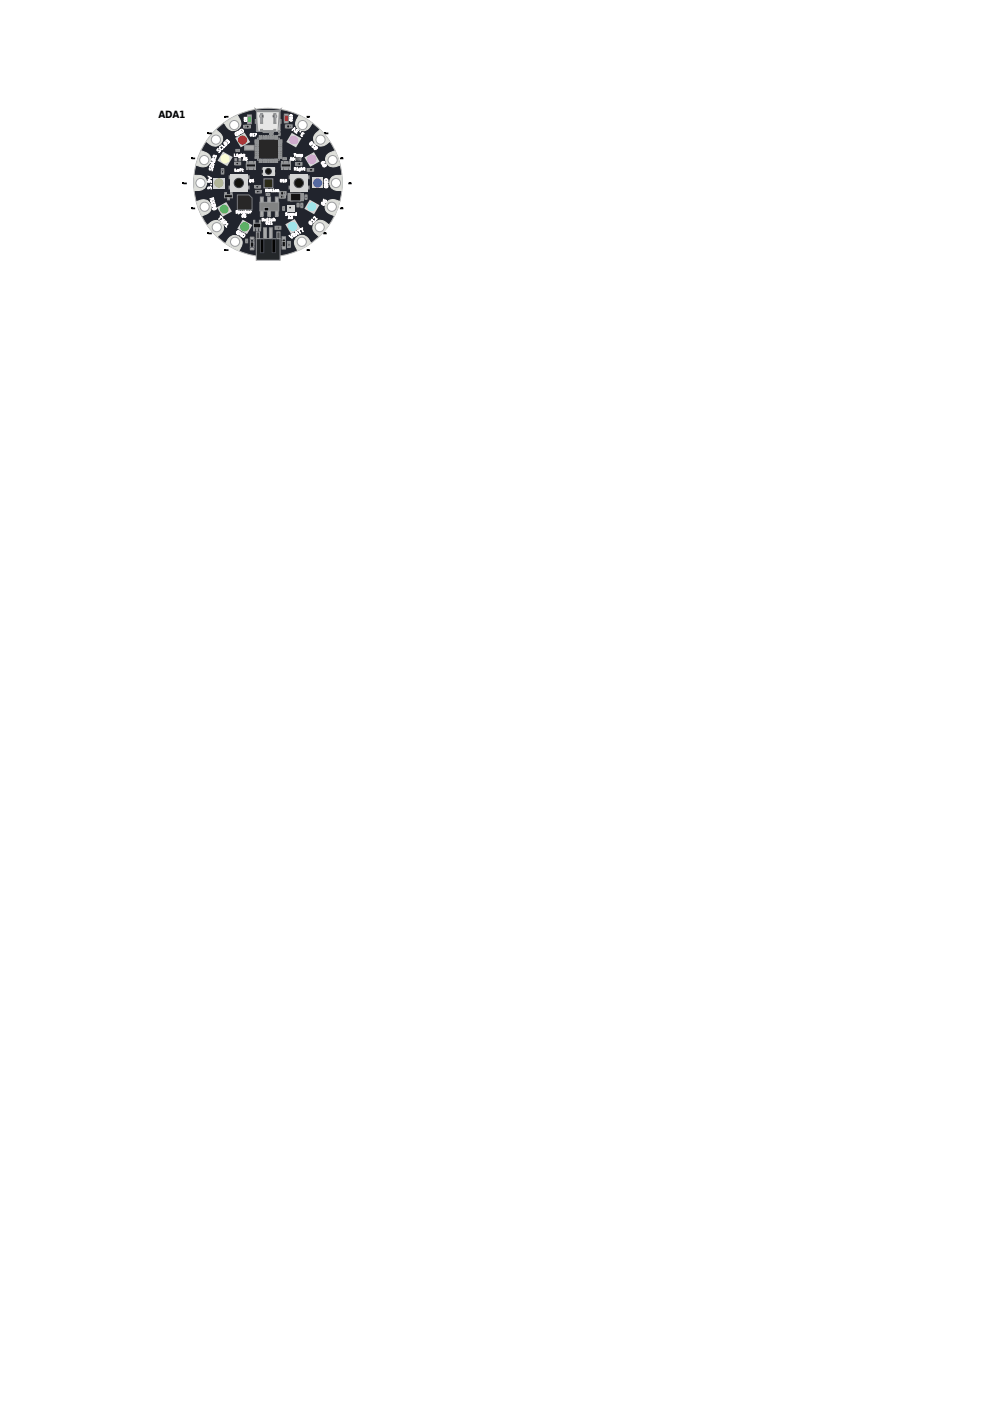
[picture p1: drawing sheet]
<svg xmlns="http://www.w3.org/2000/svg" width="210mm" height="297mm" viewBox="0 0 210 297" stroke-linecap="round" stroke-linejoin="round" font-family="sans-serif">
<defs><g id="words">
<text font-size="2.1" x="33.5" y="24.9">ADA1</text>
</g></defs>
<g fill="#000">
<path d="M38.6 38.6h.4v.4h-.4zM40.4 33.3h.3v.4h-.3zM43.9 28h.4v.4h-.4zM47.4 24.5h.4v.4h-.4zM65.1 24.5h.3v.4h-.3zM68.6 28h.4v.4h-.4zM72.1 33.3h.4v.4h-.4zM73.9 38.6h.4v.4h-.4zM40.4 43.9h.3v.4h-.3zM43.9 49.2h.4v.4h-.4zM47.4 52.7h.4v.4h-.4zM65.1 52.7h.3v.4h-.3z"/>
<path d="M68.6 49.2h.4v.4h-.4zM72.1 43.9h.4v.4h-.4z"/>
</g>
<circle cx="56.7" cy="38.6" r="15.7" fill="#21242d"/>
<circle cx="56.7" cy="38.6" r="15.7" fill="none" stroke="#b6b5b5" stroke-width=".21"/>
<path d="M54.5 29.2h4.6v4.7h-4.6z" fill="#282727"/>
<path d="M54.5 29.2h4.6v4.7h-4.6z" fill="none" stroke="#909294" stroke-width=".21"/>
<path d="M58.5 28.7h.2v.7h-.2z" fill="#929290"/>
<path d="M58.5 28.7h.2v.7h-.2z" fill="none" stroke="#909294" stroke-width=".21"/>
<path d="M58.2 28.7h.2v.7h-.2z" fill="#929290"/>
<path d="M58.2 28.7h.2v.7h-.2z" fill="none" stroke="#909294" stroke-width=".21"/>
<path d="M54.9 28.7h.2v.7h-.2z" fill="#929290"/>
<path d="M54.9 28.7h.2v.7h-.2z" fill="none" stroke="#909294" stroke-width=".21"/>
<path d="M58.5 28.7h.2v.7h-.2z" fill="#929290"/>
<path d="M58.5 28.7h.2v.7h-.2z" fill="none" stroke="#909294" stroke-width=".21"/>
<path d="M58.2 28.7h.2v.7h-.2z" fill="#929290"/>
<path d="M58.2 28.7h.2v.7h-.2z" fill="none" stroke="#909294" stroke-width=".21"/>
<path d="M54.9 28.7h.2v.7h-.2z" fill="#929290"/>
<path d="M54.9 28.7h.2v.7h-.2z" fill="none" stroke="#909294" stroke-width=".21"/>
<path d="M57.8 28.7h.2v.7h-.2z" fill="#929290"/>
<path d="M57.8 28.7h.2v.7h-.2z" fill="none" stroke="#909294" stroke-width=".21"/>
<path d="M57.4 28.7h.2v.7h-.2z" fill="#929290"/>
<path d="M57.4 28.7h.2v.7h-.2z" fill="none" stroke="#909294" stroke-width=".21"/>
<path d="M57.1 28.7h.2v.7h-.2z" fill="#929290"/>
<path d="M57.1 28.7h.2v.7h-.2z" fill="none" stroke="#909294" stroke-width=".21"/>
<path d="M56.7 28.7h.2v.7h-.2z" fill="#929290"/>
<path d="M56.7 28.7h.2v.7h-.2z" fill="none" stroke="#909294" stroke-width=".21"/>
<path d="M56.4 28.7h.2v.7h-.2z" fill="#929290"/>
<path d="M56.4 28.7h.2v.7h-.2z" fill="none" stroke="#909294" stroke-width=".21"/>
<path d="M56 28.7h.2v.7h-.2z" fill="#929290"/>
<path d="M56 28.7h.2v.7h-.2z" fill="none" stroke="#909294" stroke-width=".21"/>
<path d="M55.6 28.7h.2v.7h-.2z" fill="#929290"/>
<path d="M55.6 28.7h.2v.7h-.2z" fill="none" stroke="#909294" stroke-width=".21"/>
<path d="M55.2 28.7h.2v.7h-.2z" fill="#929290"/>
<path d="M55.2 28.7h.2v.7h-.2z" fill="none" stroke="#909294" stroke-width=".21"/>
<path d="M58.5 33.7h.2v.7h-.2z" fill="#929290"/>
<path d="M58.5 33.7h.2v.7h-.2z" fill="none" stroke="#909294" stroke-width=".21"/>
<path d="M58.2 33.7h.2v.7h-.2z" fill="#929290"/>
<path d="M58.2 33.7h.2v.7h-.2z" fill="none" stroke="#909294" stroke-width=".21"/>
<path d="M54.9 33.7h.2v.7h-.2z" fill="#929290"/>
<path d="M54.9 33.7h.2v.7h-.2z" fill="none" stroke="#909294" stroke-width=".21"/>
<path d="M58.5 33.7h.2v.7h-.2z" fill="#929290"/>
<path d="M58.5 33.7h.2v.7h-.2z" fill="none" stroke="#909294" stroke-width=".21"/>
<path d="M58.2 33.7h.2v.7h-.2z" fill="#929290"/>
<path d="M58.2 33.7h.2v.7h-.2z" fill="none" stroke="#909294" stroke-width=".21"/>
<path d="M54.9 33.7h.2v.7h-.2z" fill="#929290"/>
<path d="M54.9 33.7h.2v.7h-.2z" fill="none" stroke="#909294" stroke-width=".21"/>
<path d="M57.8 33.7h.2v.7h-.2z" fill="#929290"/>
<path d="M57.8 33.7h.2v.7h-.2z" fill="none" stroke="#909294" stroke-width=".21"/>
<path d="M57.4 33.7h.2v.7h-.2z" fill="#929290"/>
<path d="M57.4 33.7h.2v.7h-.2z" fill="none" stroke="#909294" stroke-width=".21"/>
<path d="M57.1 33.7h.2v.7h-.2z" fill="#929290"/>
<path d="M57.1 33.7h.2v.7h-.2z" fill="none" stroke="#909294" stroke-width=".21"/>
<path d="M56.7 33.7h.2v.7h-.2z" fill="#929290"/>
<path d="M56.7 33.7h.2v.7h-.2z" fill="none" stroke="#909294" stroke-width=".21"/>
<path d="M56.4 33.7h.2v.7h-.2z" fill="#929290"/>
<path d="M56.4 33.7h.2v.7h-.2z" fill="none" stroke="#909294" stroke-width=".21"/>
<path d="M56 33.7h.2v.7h-.2z" fill="#929290"/>
<path d="M56 33.7h.2v.7h-.2z" fill="none" stroke="#909294" stroke-width=".21"/>
<path d="M55.6 33.7h.2v.7h-.2z" fill="#929290"/>
<path d="M55.6 33.7h.2v.7h-.2z" fill="none" stroke="#909294" stroke-width=".21"/>
<path d="M55.2 33.7h.2v.7h-.2z" fill="#929290"/>
<path d="M55.2 33.7h.2v.7h-.2z" fill="none" stroke="#909294" stroke-width=".21"/>
<path d="M54 29.6h.7v.2h-.7z" fill="#929290"/>
<path d="M54 29.6h.7v.2h-.7z" fill="none" stroke="#909294" stroke-width=".21"/>
<path d="M54 30h.7v.2h-.7z" fill="#929290"/>
<path d="M54 30h.7v.2h-.7z" fill="none" stroke="#909294" stroke-width=".21"/>
<path d="M54 33.3h.7v.2h-.7z" fill="#929290"/>
<path d="M54 33.3h.7v.2h-.7z" fill="none" stroke="#909294" stroke-width=".21"/>
<path d="M54 29.6h.7v.2h-.7z" fill="#929290"/>
<path d="M54 29.6h.7v.2h-.7z" fill="none" stroke="#909294" stroke-width=".21"/>
<path d="M54 30h.7v.2h-.7z" fill="#929290"/>
<path d="M54 30h.7v.2h-.7z" fill="none" stroke="#909294" stroke-width=".21"/>
<path d="M54 33.3h.7v.2h-.7z" fill="#929290"/>
<path d="M54 33.3h.7v.2h-.7z" fill="none" stroke="#909294" stroke-width=".21"/>
<path d="M54 30.3h.7v.2h-.7z" fill="#929290"/>
<path d="M54 30.3h.7v.2h-.7z" fill="none" stroke="#909294" stroke-width=".21"/>
<path d="M54 30.7h.7v.2h-.7z" fill="#929290"/>
<path d="M54 30.7h.7v.2h-.7z" fill="none" stroke="#909294" stroke-width=".21"/>
<path d="M54 31.1h.7v.2h-.7z" fill="#929290"/>
<path d="M54 31.1h.7v.2h-.7z" fill="none" stroke="#909294" stroke-width=".21"/>
<path d="M54 31.4h.7v.2h-.7z" fill="#929290"/>
<path d="M54 31.4h.7v.2h-.7z" fill="none" stroke="#909294" stroke-width=".21"/>
<path d="M54 31.8h.7v.2h-.7z" fill="#929290"/>
<path d="M54 31.8h.7v.2h-.7z" fill="none" stroke="#909294" stroke-width=".21"/>
<path d="M54 32.2h.7v.2h-.7z" fill="#929290"/>
<path d="M54 32.2h.7v.2h-.7z" fill="none" stroke="#909294" stroke-width=".21"/>
<path d="M54 32.5h.7v.2h-.7z" fill="#929290"/>
<path d="M54 32.5h.7v.2h-.7z" fill="none" stroke="#909294" stroke-width=".21"/>
<path d="M54 32.9h.7v.2h-.7z" fill="#929290"/>
<path d="M54 32.9h.7v.2h-.7z" fill="none" stroke="#909294" stroke-width=".21"/>
<path d="M58.9 29.6h.7v.2h-.7z" fill="#929290"/>
<path d="M58.9 29.6h.7v.2h-.7z" fill="none" stroke="#909294" stroke-width=".21"/>
<path d="M58.9 30h.7v.2h-.7z" fill="#929290"/>
<path d="M58.9 30h.7v.2h-.7z" fill="none" stroke="#909294" stroke-width=".21"/>
<path d="M58.9 33.3h.7v.2h-.7z" fill="#929290"/>
<path d="M58.9 33.3h.7v.2h-.7z" fill="none" stroke="#909294" stroke-width=".21"/>
<path d="M58.9 29.6h.7v.2h-.7z" fill="#929290"/>
<path d="M58.9 29.6h.7v.2h-.7z" fill="none" stroke="#909294" stroke-width=".21"/>
<path d="M58.9 30h.7v.2h-.7z" fill="#929290"/>
<path d="M58.9 30h.7v.2h-.7z" fill="none" stroke="#909294" stroke-width=".21"/>
<path d="M58.9 33.3h.7v.2h-.7z" fill="#929290"/>
<path d="M58.9 33.3h.7v.2h-.7z" fill="none" stroke="#909294" stroke-width=".21"/>
<path d="M58.9 30.3h.7v.2h-.7z" fill="#929290"/>
<path d="M58.9 30.3h.7v.2h-.7z" fill="none" stroke="#909294" stroke-width=".21"/>
<path d="M58.9 30.7h.7v.2h-.7z" fill="#929290"/>
<path d="M58.9 30.7h.7v.2h-.7z" fill="none" stroke="#909294" stroke-width=".21"/>
<path d="M58.9 31.1h.7v.2h-.7z" fill="#929290"/>
<path d="M58.9 31.1h.7v.2h-.7z" fill="none" stroke="#909294" stroke-width=".21"/>
<path d="M58.9 31.4h.7v.2h-.7z" fill="#929290"/>
<path d="M58.9 31.4h.7v.2h-.7z" fill="none" stroke="#909294" stroke-width=".21"/>
<path d="M58.9 31.8h.7v.2h-.7z" fill="#929290"/>
<path d="M58.9 31.8h.7v.2h-.7z" fill="none" stroke="#909294" stroke-width=".21"/>
<path d="M58.9 32.2h.7v.2h-.7z" fill="#929290"/>
<path d="M58.9 32.2h.7v.2h-.7z" fill="none" stroke="#909294" stroke-width=".21"/>
<path d="M58.9 32.5h.7v.2h-.7z" fill="#929290"/>
<path d="M58.9 32.5h.7v.2h-.7z" fill="none" stroke="#909294" stroke-width=".21"/>
<path d="M58.9 32.9h.7v.2h-.7z" fill="#929290"/>
<path d="M58.9 32.9h.7v.2h-.7z" fill="none" stroke="#909294" stroke-width=".21"/>
<path d="M48.5 37.2h1v.6h-1z" fill="#adabab"/>
<path d="M48.5 37.2h1v.6h-1z" fill="none" stroke="#909294" stroke-width=".21"/>
<path d="M48.5 39.4h1v.6h-1z" fill="#adabab"/>
<path d="M48.5 39.4h1v.6h-1z" fill="none" stroke="#909294" stroke-width=".21"/>
<path d="M51.7 37.2h1v.6h-1z" fill="#adabab"/>
<path d="M51.7 37.2h1v.6h-1z" fill="none" stroke="#909294" stroke-width=".21"/>
<path d="M51.7 39.4h1v.6h-1z" fill="#adabab"/>
<path d="M51.7 39.4h1v.6h-1z" fill="none" stroke="#909294" stroke-width=".21"/>
<path d="M48.7 36.8h3.7v3.8h-3.7z" fill="#d4d5d5"/>
<circle cx="50.5" cy="38.7" r=".98" fill="#13130f"/>
<circle cx="50.5" cy="38.7" r=".98" fill="none" stroke="#3d3d3d" stroke-width=".21"/>
<path d="M61.2 37.2h1v.6h-1z" fill="#adabab"/>
<path d="M61.2 37.2h1v.6h-1z" fill="none" stroke="#909294" stroke-width=".21"/>
<path d="M61.2 39.4h1v.6h-1z" fill="#adabab"/>
<path d="M61.2 39.4h1v.6h-1z" fill="none" stroke="#909294" stroke-width=".21"/>
<path d="M64.4 37.2h1v.6h-1z" fill="#adabab"/>
<path d="M64.4 37.2h1v.6h-1z" fill="none" stroke="#909294" stroke-width=".21"/>
<path d="M64.4 39.4h1v.6h-1z" fill="#adabab"/>
<path d="M64.4 39.4h1v.6h-1z" fill="none" stroke="#909294" stroke-width=".21"/>
<path d="M61.4 36.8h3.7v3.8h-3.7z" fill="#d4d5d5"/>
<circle cx="63.2" cy="38.7" r=".98" fill="#13130f"/>
<circle cx="63.2" cy="38.7" r=".98" fill="none" stroke="#4b4c4c" stroke-width=".21"/>
<path d="M55.5 35.5h.5v.3h-.5z" fill="#adabab"/>
<path d="M55.5 35.5h.5v.3h-.5z" fill="none" stroke="#909294" stroke-width=".21"/>
<path d="M55.5 36.6h.5v.3h-.5z" fill="#adabab"/>
<path d="M55.5 36.6h.5v.3h-.5z" fill="none" stroke="#909294" stroke-width=".21"/>
<path d="M57.7 35.5h.4v.3h-.4z" fill="#adabab"/>
<path d="M57.7 35.5h.4v.3h-.4z" fill="none" stroke="#909294" stroke-width=".21"/>
<path d="M57.7 36.5h.4v.3h-.4z" fill="#adabab"/>
<path d="M57.7 36.5h.4v.3h-.4z" fill="none" stroke="#909294" stroke-width=".21"/>
<path d="M55.6 35.4h2.5v1.7h-2.5z" fill="#d4d5d5"/>
<circle cx="56.8" cy="36.2" r=".62" fill="#13130f"/>
<circle cx="56.8" cy="36.2" r=".62" fill="none" stroke="#393737" stroke-width=".21"/>
<g fill="#d4d5d5">
<path d="M49.8 29.2l1.9-1.1 1.2 2-2 1.1z"/>
<path d="M47.2 32.1l2 1.1-1.1 1.9-2.1-1.1z"/>
<path d="M45.9 43.9l2-1.1 1.2 1.9-2 1.1z"/>
<path d="M51.3 46.5l2.1 1.1-1.1 1.9-2.1-1.1z"/>
</g>
<circle cx="47.4" cy="44.3" r=".97" fill="#75c179"/>
<path d="M45.1 37.6h2.4v2.3h-2.4z" fill="#d4d5d5"/>
<circle cx="46.3" cy="38.7" r=".97" fill="#b3bb6f"/>
<circle cx="47.6" cy="33.6" r=".97" fill="#fcfec2"/>
<circle cx="51.3" cy="29.6" r=".97" fill="#e11f1f"/>
<circle cx="51.8" cy="48" r=".97" fill="#3fa646"/>
<g fill="#d4d5d5">
<path d="M60.4 47.5l1.9-1.2 1.2 2-2 1.1z"/>
<path d="M65.5 42.3l2.1 1.1-1.1 1.9-2.1-1.1z"/>
<path d="M66.1 37.6h2.3v2.3h-2.3z"/>
<path d="M64.4 33.3l2-1.1 1.2 2-2 1.1z"/>
<path d="M61.7 28.1l2.1 1.2-1.2 1.9-2-1.2z"/>
</g>
<path d="M47.5 26.1l2.7-1.6a1.75 1.75 0 0 1-.1 2.9 1.97 1.97 0 0 1-2.6-1.3z" fill="#dedfda"/>
<path d="M47.5 26.1l2.7-1.6a1.75 1.75 0 0 1-.1 2.9 1.97 1.97 0 0 1-2.6-1.3z" fill="none" stroke="#dedfda" stroke-width=".21"/>
<path d="M45.8 27.5a2.06 2.06 0 0 1 1.2 2.3 1.71 1.71 0 0 1-3 .4l-.3-.2z" fill="#dedfda"/>
<path d="M45.8 27.5a2.06 2.06 0 0 1 1.2 2.3 1.71 1.71 0 0 1-3 .4l-.3-.2z" fill="none" stroke="#dedfda" stroke-width=".21"/>
<path d="M42.6 31.9a2.06 2.06 0 0 1 2 1.8 1.71 1.71 0 0 1-2.7 1.4l-.4-.1z" fill="#dedfda"/>
<path d="M42.6 31.9a2.06 2.06 0 0 1 2 1.8 1.71 1.71 0 0 1-2.7 1.4l-.4-.1z" fill="none" stroke="#dedfda" stroke-width=".21"/>
<path d="M69.3 32.7l.5-.4 1-.4 1.1 3a1.76 1.76 0 0 1-2 .3 1.76 1.76 0 0 1-1-1.8z" fill="#dedfda"/>
<path d="M69.3 32.7l.5-.4 1-.4 1.1 3a1.76 1.76 0 0 1-2 .3 1.76 1.76 0 0 1-1-1.8z" fill="none" stroke="#dedfda" stroke-width=".21"/>
<path d="M66.9 28.2l.8-.7 2 2.4a1.76 1.76 0 0 1-1.8 1 1.76 1.76 0 0 1-1.5-1.3v-.7z" fill="#dedfda"/>
<path d="M66.9 28.2l.8-.7 2 2.4a1.76 1.76 0 0 1-1.8 1 1.76 1.76 0 0 1-1.5-1.3v-.7z" fill="none" stroke="#dedfda" stroke-width=".21"/>
<path d="M63.3 24.5l2.7 1.5a1.76 1.76 0 0 1-1.4 1.6 1.76 1.76 0 0 1-1.9-.8 2.24 2.24 0 0 1 .6-2.3z" fill="#dedfda"/>
<path d="M63.3 24.5l2.7 1.5a1.76 1.76 0 0 1-1.4 1.6 1.76 1.76 0 0 1-1.9-.8 2.24 2.24 0 0 1 .6-2.3z" fill="none" stroke="#dedfda" stroke-width=".21"/>
<path d="M41.2 37.1a2.06 2.06 0 0 1 2.4 1 1.71 1.71 0 0 1-2 2.2h-.4z" fill="#dedfda"/>
<path d="M41.2 37.1a2.06 2.06 0 0 1 2.4 1 1.71 1.71 0 0 1-2 2.2h-.4z" fill="none" stroke="#dedfda" stroke-width=".21"/>
<path d="M70.2 37.6a2.33 2.33 0 0 1 2.1-.4v3a1.77 1.77 0 0 1-2-.3 1.77 1.77 0 0 1-.3-2z" fill="#dedfda"/>
<path d="M70.2 37.6a2.33 2.33 0 0 1 2.1-.4v3a1.77 1.77 0 0 1-2-.3 1.77 1.77 0 0 1-.3-2z" fill="none" stroke="#dedfda" stroke-width=".21"/>
<path d="M69.4 42.6a2.02 2.02 0 0 1 2.4 .1l-1 2.8a1.75 1.75 0 0 1-1.9-2.3z" fill="#dedfda"/>
<path d="M69.4 42.6a2.02 2.02 0 0 1 2.4 .1l-1 2.8a1.75 1.75 0 0 1-1.9-2.3z" fill="none" stroke="#dedfda" stroke-width=".21"/>
<path d="M66.7 47a1.9 1.9 0 0 1 2.8 .6l-2 2.3a1.75 1.75 0 0 1-.8-2.8z" fill="#dedfda"/>
<path d="M66.7 47a1.9 1.9 0 0 1 2.8 .6l-2 2.3a1.75 1.75 0 0 1-.8-2.8z" fill="none" stroke="#dedfda" stroke-width=".21"/>
<path d="M62.6 50.4a1.71 1.71 0 0 1 3 .7l.2 .3-2.7 1.5a1.95 1.95 0 0 1-.5-2.5z" fill="#dedfda"/>
<path d="M62.6 50.4a1.71 1.71 0 0 1 3 .7l.2 .3-2.7 1.5a1.95 1.95 0 0 1-.5-2.5z" fill="none" stroke="#dedfda" stroke-width=".21"/>
<path d="M41.6 42.6a1.97 1.97 0 0 1 2.9 .6 1.67 1.67 0 0 1-1.4 2.3l-.3 .1z" fill="#dedfda"/>
<path d="M41.6 42.6a1.97 1.97 0 0 1 2.9 .6 1.67 1.67 0 0 1-1.4 2.3l-.3 .1z" fill="none" stroke="#dedfda" stroke-width=".21"/>
<path d="M43.9 47.6a1.97 1.97 0 0 1 2.9-.5 1.67 1.67 0 0 1-.5 2.7l-.3 .2z" fill="#dedfda"/>
<path d="M43.9 47.6a1.97 1.97 0 0 1 2.9-.5 1.67 1.67 0 0 1-.5 2.7l-.3 .2z" fill="none" stroke="#dedfda" stroke-width=".21"/>
<path d="M48.6 50.3a1.6 1.6 0 0 1 2.2 0 1.6 1.6 0 0 1 0 2.2l-.2 .5-2.8-1.6z" fill="#dedfda"/>
<path d="M48.6 50.3a1.6 1.6 0 0 1 2.2 0 1.6 1.6 0 0 1 0 2.2l-.2 .5-2.8-1.6z" fill="none" stroke="#dedfda" stroke-width=".21"/>
<circle cx="66" cy="43.7" r=".97" fill="#b7e6fa"/>
<circle cx="67.2" cy="38.7" r=".97" fill="#3f67dd"/>
<circle cx="66" cy="33.7" r=".97" fill="#b58cea"/>
<circle cx="62.2" cy="29.6" r=".97" fill="#e5addd"/>
<circle cx="61.9" cy="47.9" r=".97" fill="#86e3d7"/>
<circle cx="43.3" cy="43.7" r=".97" fill="#fff"/>
<circle cx="43.3" cy="43.7" r=".97" fill="none" stroke="#9b9ea1" stroke-width=".21"/>
<circle cx="45.9" cy="48.1" r=".97" fill="#fff"/>
<circle cx="45.9" cy="48.1" r=".97" fill="none" stroke="#9b9ea1" stroke-width=".21"/>
<circle cx="49.7" cy="51.2" r=".97" fill="#fff"/>
<circle cx="49.7" cy="51.2" r=".97" fill="none" stroke="#9b9ea1" stroke-width=".21"/>
<circle cx="63.9" cy="51.2" r=".97" fill="#fff"/>
<circle cx="63.9" cy="51.2" r=".97" fill="none" stroke="#9b9ea1" stroke-width=".21"/>
<circle cx="67.6" cy="48.1" r=".97" fill="#fff"/>
<circle cx="67.6" cy="48.1" r=".97" fill="none" stroke="#9b9ea1" stroke-width=".21"/>
<circle cx="70.2" cy="43.7" r=".97" fill="#fff"/>
<circle cx="70.2" cy="43.7" r=".97" fill="none" stroke="#9b9ea1" stroke-width=".21"/>
<circle cx="71.1" cy="38.7" r=".97" fill="#fff"/>
<circle cx="71.1" cy="38.7" r=".97" fill="none" stroke="#9b9ea1" stroke-width=".21"/>
<circle cx="42.4" cy="38.7" r=".97" fill="#fff"/>
<circle cx="42.4" cy="38.7" r=".97" fill="none" stroke="#9b9ea1" stroke-width=".21"/>
<circle cx="64" cy="26.5" r=".97" fill="#fff"/>
<circle cx="64" cy="26.5" r=".97" fill="none" stroke="#9b9ea1" stroke-width=".21"/>
<circle cx="67.8" cy="29.5" r=".97" fill="#fff"/>
<circle cx="67.8" cy="29.5" r=".97" fill="none" stroke="#9b9ea1" stroke-width=".21"/>
<circle cx="70.4" cy="33.9" r=".97" fill="#fff"/>
<circle cx="70.4" cy="33.9" r=".97" fill="none" stroke="#9b9ea1" stroke-width=".21"/>
<circle cx="43.2" cy="33.9" r=".97" fill="#fff"/>
<circle cx="43.2" cy="33.9" r=".97" fill="none" stroke="#9b9ea1" stroke-width=".21"/>
<circle cx="45.7" cy="29.5" r=".97" fill="#fff"/>
<circle cx="45.7" cy="29.5" r=".97" fill="none" stroke="#9b9ea1" stroke-width=".21"/>
<circle cx="49.6" cy="26.5" r=".97" fill="#fff"/>
<circle cx="49.6" cy="26.5" r=".97" fill="none" stroke="#9b9ea1" stroke-width=".21"/>
<path d="M53.6 47.2h1.6v1h-1.6z" fill="#131314"/>
<path d="M53.6 47.2h1.6v1h-1.6z" fill="none" stroke="#909294" stroke-width=".21"/>
<path d="M54.9 48.2h.2v.6h-.2z" fill="#adabab"/>
<path d="M54.9 48.2h.2v.6h-.2z" fill="none" stroke="#909294" stroke-width=".21"/>
<path d="M53.7 48.2h.2v.6h-.2z" fill="#adabab"/>
<path d="M53.7 48.2h.2v.6h-.2z" fill="none" stroke="#909294" stroke-width=".21"/>
<path d="M54.3 48.2h.2v.6h-.2z" fill="#adabab"/>
<path d="M54.3 48.2h.2v.6h-.2z" fill="none" stroke="#909294" stroke-width=".21"/>
<path d="M54.9 46.6h.2v.6h-.2z" fill="#adabab"/>
<path d="M54.9 46.6h.2v.6h-.2z" fill="none" stroke="#909294" stroke-width=".21"/>
<path d="M53.7 46.6h.2v.6h-.2z" fill="#adabab"/>
<path d="M53.7 46.6h.2v.6h-.2z" fill="none" stroke="#909294" stroke-width=".21"/>
<path d="M52.4 24.3h.8v1.9h-.8z" fill="#bcbcbc"/>
<path d="M52.4 24.3h.8v1.9h-.8z" fill="none" stroke="#909294" stroke-width=".21"/>
<path d="M52.4 24.7h.8v1.1h-.8z" fill="#3fa646"/>
<path d="M52.4 24.7h.8v1.1h-.8z" fill="none" stroke="#909294" stroke-width=".21"/>
<path d="M60.2 24.1h.8v1.9h-.8z" fill="#bcbcbc"/>
<path d="M60.2 24.1h.8v1.9h-.8z" fill="none" stroke="#909294" stroke-width=".21"/>
<path d="M60.2 24.5h.8v1.2h-.8z" fill="#e11f1f"/>
<path d="M60.2 24.5h.8v1.2h-.8z" fill="none" stroke="#909294" stroke-width=".21"/>
<path d="M54.2 50.5h5.1v4.6h-5.1z" fill="#24272a"/>
<path d="M54.2 50.5h5.1v4.6h-5.1z" fill="none" stroke="#909294" stroke-width=".21"/>
<path d="M55.8 48.2h.6v2.3h-.6z" fill="#adabab"/>
<path d="M55.8 48.2h.6v2.3h-.6z" fill="none" stroke="#909294" stroke-width=".21"/>
<path d="M57 48.2h.6v2.3h-.6z" fill="#adabab"/>
<path d="M57 48.2h.6v2.3h-.6z" fill="none" stroke="#909294" stroke-width=".21"/>
<path d="M54.2 49.1h.7v1.4h-.7z" fill="#4b4b49"/>
<path d="M54.2 49.1h.7v1.4h-.7z" fill="none" stroke="#909294" stroke-width=".21"/>
<path d="M58.6 49.1h.7v1.4h-.7z" fill="#4b4b49"/>
<path d="M58.6 49.1h.7v1.4h-.7z" fill="none" stroke="#909294" stroke-width=".21"/>
<path d="M52.1 34.7h2v.7h-2z" fill="#131314"/>
<path d="M52.1 34.7h2v.7h-2z" fill="none" stroke="#909294" stroke-width=".21"/>
<path d="M53.7 35.4h.3v.4h-.3z" fill="#adabab"/>
<path d="M53.7 35.4h.3v.4h-.3z" fill="none" stroke="#909294" stroke-width=".21"/>
<path d="M52.2 35.4h.3v.4h-.3z" fill="#adabab"/>
<path d="M52.2 35.4h.3v.4h-.3z" fill="none" stroke="#909294" stroke-width=".21"/>
<path d="M53.7 34.2h.3v.5h-.3z" fill="#adabab"/>
<path d="M53.7 34.2h.3v.5h-.3z" fill="none" stroke="#909294" stroke-width=".21"/>
<path d="M52.2 34.2h.3v.5h-.3z" fill="#adabab"/>
<path d="M52.2 34.2h.3v.5h-.3z" fill="none" stroke="#909294" stroke-width=".21"/>
<path d="M53.2 34.2h.3v.5h-.3z" fill="#adabab"/>
<path d="M53.2 34.2h.3v.5h-.3z" fill="none" stroke="#909294" stroke-width=".21"/>
<path d="M52.7 34.2h.3v.5h-.3z" fill="#adabab"/>
<path d="M52.7 34.2h.3v.5h-.3z" fill="none" stroke="#909294" stroke-width=".21"/>
<path d="M52.7 35.4h.3v.4h-.3z" fill="#adabab"/>
<path d="M52.7 35.4h.3v.4h-.3z" fill="none" stroke="#909294" stroke-width=".21"/>
<path d="M53.2 35.4h.3v.4h-.3z" fill="#adabab"/>
<path d="M53.2 35.4h.3v.4h-.3z" fill="none" stroke="#909294" stroke-width=".21"/>
<path d="M59.5 34.7h2v.7h-2z" fill="#131314"/>
<path d="M59.5 34.7h2v.7h-2z" fill="none" stroke="#909294" stroke-width=".21"/>
<path d="M61.1 35.4h.3v.4h-.3z" fill="#adabab"/>
<path d="M61.1 35.4h.3v.4h-.3z" fill="none" stroke="#909294" stroke-width=".21"/>
<path d="M59.6 35.4h.3v.4h-.3z" fill="#adabab"/>
<path d="M59.6 35.4h.3v.4h-.3z" fill="none" stroke="#909294" stroke-width=".21"/>
<path d="M61.1 34.2h.3v.5h-.3z" fill="#adabab"/>
<path d="M61.1 34.2h.3v.5h-.3z" fill="none" stroke="#909294" stroke-width=".21"/>
<path d="M59.6 34.2h.3v.5h-.3z" fill="#adabab"/>
<path d="M59.6 34.2h.3v.5h-.3z" fill="none" stroke="#909294" stroke-width=".21"/>
<path d="M60.6 34.2h.3v.5h-.3z" fill="#adabab"/>
<path d="M60.6 34.2h.3v.5h-.3z" fill="none" stroke="#909294" stroke-width=".21"/>
<path d="M60.1 34.2h.3v.5h-.3z" fill="#adabab"/>
<path d="M60.1 34.2h.3v.5h-.3z" fill="none" stroke="#909294" stroke-width=".21"/>
<path d="M60.1 35.4h.3v.4h-.3z" fill="#adabab"/>
<path d="M60.1 35.4h.3v.4h-.3z" fill="none" stroke="#909294" stroke-width=".21"/>
<path d="M60.6 35.4h.3v.4h-.3z" fill="#adabab"/>
<path d="M60.6 35.4h.3v.4h-.3z" fill="none" stroke="#909294" stroke-width=".21"/>
<path d="M63.3 40.9h.9v.3h-.9z" fill="#adabab"/>
<path d="M63.3 40.9h.9v.3h-.9z" fill="none" stroke="#909294" stroke-width=".21"/>
<path d="M63.3 42.2h.9v.3h-.9z" fill="#adabab"/>
<path d="M63.3 42.2h.9v.3h-.9z" fill="none" stroke="#909294" stroke-width=".21"/>
<path d="M60.9 40.9h.9v.3h-.9z" fill="#adabab"/>
<path d="M60.9 40.9h.9v.3h-.9z" fill="none" stroke="#909294" stroke-width=".21"/>
<path d="M60.9 42.2h.9v.3h-.9z" fill="#adabab"/>
<path d="M60.9 42.2h.9v.3h-.9z" fill="none" stroke="#909294" stroke-width=".21"/>
<path d="M60.9 41.4h.9v.2h-.9z" fill="#adabab"/>
<path d="M60.9 41.4h.9v.2h-.9z" fill="none" stroke="#909294" stroke-width=".21"/>
<path d="M60.9 41.8h.9v.2h-.9z" fill="#adabab"/>
<path d="M60.9 41.8h.9v.2h-.9z" fill="none" stroke="#909294" stroke-width=".21"/>
<path d="M63.3 41.8h.9v.2h-.9z" fill="#adabab"/>
<path d="M63.3 41.8h.9v.2h-.9z" fill="none" stroke="#909294" stroke-width=".21"/>
<path d="M63.3 41.4h.9v.2h-.9z" fill="#adabab"/>
<path d="M63.3 41.4h.9v.2h-.9z" fill="none" stroke="#909294" stroke-width=".21"/>
<path d="M61.5 40.9h2.1v1.6h-2.1z" fill="#131314"/>
<path d="M61.5 40.9h2.1v1.6h-2.1z" fill="none" stroke="#909294" stroke-width=".21"/>
<path d="M47.5 41.2h1.7v.7h-1.7z" fill="#131314"/>
<path d="M47.5 41.2h1.7v.7h-1.7z" fill="none" stroke="#909294" stroke-width=".21"/>
<path d="M48.1 41.9h.4v.4h-.4z" fill="#adabab"/>
<path d="M48.1 41.9h.4v.4h-.4z" fill="none" stroke="#909294" stroke-width=".21"/>
<path d="M48.8 40.7h.3v.5h-.3z" fill="#adabab"/>
<path d="M48.8 40.7h.3v.5h-.3z" fill="none" stroke="#909294" stroke-width=".21"/>
<path d="M47.5 40.7h.4v.5h-.4z" fill="#adabab"/>
<path d="M47.5 40.7h.4v.5h-.4z" fill="none" stroke="#909294" stroke-width=".21"/>
<path d="M60.9 43.5h1.5v1.3h-1.5z" fill="#d4d5d5"/>
<circle cx="61.4" cy="43.9" r=".18" fill="#13130f"/>
<path d="M51.8 30.8h2v1h-2z" fill="#adabab"/>
<path d="M51.8 30.8h2v1h-2z" fill="none" stroke="#909294" stroke-width=".21"/>
<path d="M59.7 50.1h.7v.5h-.7z" fill="#adabab"/>
<path d="M59.7 50.1h.7v.5h-.7z" fill="none" stroke="#909294" stroke-width=".21"/>
<path d="M59.7 50.6h.7v1.1h-.7z" fill="#131314"/>
<path d="M59.7 50.6h.7v1.1h-.7z" fill="none" stroke="#909294" stroke-width=".21"/>
<path d="M59.7 52.1h.7v.6h-.7z" fill="#adabab"/>
<path d="M59.7 52.1h.7v.6h-.7z" fill="none" stroke="#909294" stroke-width=".21"/>
<path d="M59.7 51.1h.7v1.1h-.7z" fill="#131314"/>
<path d="M59.7 51.1h.7v1.1h-.7z" fill="none" stroke="#909294" stroke-width=".21"/>
<path d="M55.1 50.6h.7v2.9h-.7zM57.6 50.6h.7v2.9h-.7z" fill="#000"/>
<path d="M55.1 50.6h.7v2.9h-.7z" fill="none" stroke="#494849" stroke-width=".21"/>
<path d="M57.6 50.6h.7v2.9h-.7z" fill="none" stroke="#43433d" stroke-width=".21"/>
<path d="M60.8 51.1h.6v.2h-.6z" fill="#adabab"/>
<path d="M60.8 51.1h.6v.2h-.6z" fill="none" stroke="#909294" stroke-width=".21"/>
<path d="M60.8 51.3h.6v.5h-.6z" fill="#725c46"/>
<path d="M60.8 51.3h.6v.5h-.6z" fill="none" stroke="#909294" stroke-width=".21"/>
<path d="M60.8 52.1h.6v.2h-.6z" fill="#adabab"/>
<path d="M60.8 52.1h.6v.2h-.6z" fill="none" stroke="#909294" stroke-width=".21"/>
<path d="M60.8 51.6h.6v.5h-.6z" fill="#725c46"/>
<path d="M60.8 51.6h.6v.5h-.6z" fill="none" stroke="#909294" stroke-width=".21"/>
<path d="M52 50.6h.4v.2h-.4z" fill="#adabab"/>
<path d="M52 50.6h.4v.2h-.4z" fill="none" stroke="#909294" stroke-width=".21"/>
<path d="M52 50.7h.4v.4h-.4z" fill="#725c46"/>
<path d="M52 50.7h.4v.4h-.4z" fill="none" stroke="#909294" stroke-width=".21"/>
<path d="M52 51.2h.4v.2h-.4z" fill="#adabab"/>
<path d="M52 51.2h.4v.2h-.4z" fill="none" stroke="#909294" stroke-width=".21"/>
<path d="M52 50.9h.4v.3h-.4z" fill="#725c46"/>
<path d="M52 50.9h.4v.3h-.4z" fill="none" stroke="#909294" stroke-width=".21"/>
<path d="M58.2 47.9h.3v.6h-.3z" fill="#adabab"/>
<path d="M58.2 47.9h.3v.6h-.3z" fill="none" stroke="#909294" stroke-width=".21"/>
<path d="M58.4 47.9h.6v.6h-.6z" fill="#725c46"/>
<path d="M58.4 47.9h.6v.6h-.6z" fill="none" stroke="#909294" stroke-width=".21"/>
<path d="M59.2 47.9h.2v.6h-.2z" fill="#adabab"/>
<path d="M59.2 47.9h.2v.6h-.2z" fill="none" stroke="#909294" stroke-width=".21"/>
<path d="M58.7 47.9h.5v.6h-.5z" fill="#725c46"/>
<path d="M58.7 47.9h.5v.6h-.5z" fill="none" stroke="#909294" stroke-width=".21"/>
<path d="M56.3 40.9h.2v.4h-.2z" fill="#adabab"/>
<path d="M56.3 40.9h.2v.4h-.2z" fill="none" stroke="#909294" stroke-width=".21"/>
<path d="M56.5 40.9h.3v.4h-.3z" fill="#725c46"/>
<path d="M56.5 40.9h.3v.4h-.3z" fill="none" stroke="#909294" stroke-width=".21"/>
<path d="M56.9 40.9h.2v.4h-.2z" fill="#adabab"/>
<path d="M56.9 40.9h.2v.4h-.2z" fill="none" stroke="#909294" stroke-width=".21"/>
<path d="M56.6 40.9h.3v.4h-.3z" fill="#725c46"/>
<path d="M56.6 40.9h.3v.4h-.3z" fill="none" stroke="#909294" stroke-width=".21"/>
<path d="M59.8 43.7h.4v.2h-.4z" fill="#adabab"/>
<path d="M59.8 43.7h.4v.2h-.4z" fill="none" stroke="#909294" stroke-width=".21"/>
<path d="M59.8 43.9h.4v.3h-.4z" fill="#725c46"/>
<path d="M59.8 43.9h.4v.3h-.4z" fill="none" stroke="#909294" stroke-width=".21"/>
<path d="M59.8 44.3h.4v.2h-.4z" fill="#adabab"/>
<path d="M59.8 44.3h.4v.2h-.4z" fill="none" stroke="#909294" stroke-width=".21"/>
<path d="M59.8 44h.4v.3h-.4z" fill="#725c46"/>
<path d="M59.8 44h.4v.3h-.4z" fill="none" stroke="#909294" stroke-width=".21"/>
<path d="M59.8 33.4h.2v.4h-.2z" fill="#adabab"/>
<path d="M59.8 33.4h.2v.4h-.2z" fill="none" stroke="#909294" stroke-width=".21"/>
<path d="M60 33.4h.3v.4h-.3z" fill="#725c46"/>
<path d="M60 33.4h.3v.4h-.3z" fill="none" stroke="#909294" stroke-width=".21"/>
<path d="M60.5 33.4h.1v.4h-.1z" fill="#adabab"/>
<path d="M60.5 33.4h.1v.4h-.1z" fill="none" stroke="#909294" stroke-width=".21"/>
<path d="M60.1 33.4h.4v.4h-.4z" fill="#725c46"/>
<path d="M60.1 33.4h.4v.4h-.4z" fill="none" stroke="#909294" stroke-width=".21"/>
<path d="M49.9 31.6h.2v.4h-.2z" fill="#adabab"/>
<path d="M49.9 31.6h.2v.4h-.2z" fill="none" stroke="#909294" stroke-width=".21"/>
<path d="M50 31.6h.4v.4h-.4z" fill="#725c46"/>
<path d="M50 31.6h.4v.4h-.4z" fill="none" stroke="#909294" stroke-width=".21"/>
<path d="M50.5 31.6h.2v.4h-.2z" fill="#adabab"/>
<path d="M50.5 31.6h.2v.4h-.2z" fill="none" stroke="#909294" stroke-width=".21"/>
<path d="M50.2 31.6h.3v.4h-.3z" fill="#725c46"/>
<path d="M50.2 31.6h.3v.4h-.3z" fill="none" stroke="#909294" stroke-width=".21"/>
<path d="M62.9 43h.4v.2h-.4z" fill="#adabab"/>
<path d="M62.9 43h.4v.2h-.4z" fill="none" stroke="#909294" stroke-width=".21"/>
<path d="M62.9 43.2h.4v.3h-.4z" fill="#725c46"/>
<path d="M62.9 43.2h.4v.3h-.4z" fill="none" stroke="#909294" stroke-width=".21"/>
<path d="M62.9 43.6h.4v.2h-.4z" fill="#adabab"/>
<path d="M62.9 43.6h.4v.2h-.4z" fill="none" stroke="#909294" stroke-width=".21"/>
<path d="M62.9 43.3h.4v.3h-.4z" fill="#725c46"/>
<path d="M62.9 43.3h.4v.3h-.4z" fill="none" stroke="#909294" stroke-width=".21"/>
<path d="M53 50.2h.7v.6h-.7z" fill="#adabab"/>
<path d="M53 50.2h.7v.6h-.7z" fill="none" stroke="#909294" stroke-width=".21"/>
<path d="M53 50.7h.7v1.1h-.7z" fill="#131314"/>
<path d="M53 50.7h.7v1.1h-.7z" fill="none" stroke="#909294" stroke-width=".21"/>
<path d="M53 52.3h.7v.5h-.7z" fill="#adabab"/>
<path d="M53 52.3h.7v.5h-.7z" fill="none" stroke="#909294" stroke-width=".21"/>
<path d="M53 51.2h.7v1.1h-.7z" fill="#131314"/>
<path d="M53 51.2h.7v1.1h-.7z" fill="none" stroke="#909294" stroke-width=".21"/>
<path d="M53 50.2h.7v.6h-.7z" fill="#adabab"/>
<path d="M53 50.2h.7v.6h-.7z" fill="none" stroke="#909294" stroke-width=".21"/>
<path d="M53 50.7h.7v1.1h-.7z" fill="#131314"/>
<path d="M53 50.7h.7v1.1h-.7z" fill="none" stroke="#909294" stroke-width=".21"/>
<path d="M53 52.3h.7v.5h-.7z" fill="#adabab"/>
<path d="M53 52.3h.7v.5h-.7z" fill="none" stroke="#909294" stroke-width=".21"/>
<path d="M53 51.2h.7v1.1h-.7z" fill="#131314"/>
<path d="M53 51.2h.7v1.1h-.7z" fill="none" stroke="#909294" stroke-width=".21"/>
<path d="M57.6 28.2h.2v.3h-.2z" fill="#adabab"/>
<path d="M57.6 28.2h.2v.3h-.2z" fill="none" stroke="#909294" stroke-width=".21"/>
<path d="M57.3 28.2h.3v.3h-.3z" fill="#131314"/>
<path d="M57.3 28.2h.3v.3h-.3z" fill="none" stroke="#909294" stroke-width=".21"/>
<path d="M57 28.2h.2v.3h-.2z" fill="#adabab"/>
<path d="M57 28.2h.2v.3h-.2z" fill="none" stroke="#909294" stroke-width=".21"/>
<path d="M57.2 28.2h.3v.3h-.3z" fill="#131314"/>
<path d="M57.2 28.2h.3v.3h-.3z" fill="none" stroke="#909294" stroke-width=".21"/>
<path d="M60.2 40.5h.3v.7h-.3z" fill="#adabab"/>
<path d="M60.2 40.5h.3v.7h-.3z" fill="none" stroke="#909294" stroke-width=".21"/>
<path d="M59.7 40.5h.6v.7h-.6z" fill="#131314"/>
<path d="M59.7 40.5h.6v.7h-.6z" fill="none" stroke="#909294" stroke-width=".21"/>
<path d="M59.1 40.5h.3v.7h-.3z" fill="#adabab"/>
<path d="M59.1 40.5h.3v.7h-.3z" fill="none" stroke="#909294" stroke-width=".21"/>
<path d="M59.4 40.5h.6v.7h-.6z" fill="#131314"/>
<path d="M59.4 40.5h.6v.7h-.6z" fill="none" stroke="#909294" stroke-width=".21"/>
<path d="M60.1 41.4h.3v.5h-.3z" fill="#adabab"/>
<path d="M60.1 41.4h.3v.5h-.3z" fill="none" stroke="#909294" stroke-width=".21"/>
<path d="M59.6 41.4h.5v.5h-.5z" fill="#131314"/>
<path d="M59.6 41.4h.5v.5h-.5z" fill="none" stroke="#909294" stroke-width=".21"/>
<path d="M59.1 41.4h.3v.5h-.3z" fill="#adabab"/>
<path d="M59.1 41.4h.3v.5h-.3z" fill="none" stroke="#909294" stroke-width=".21"/>
<path d="M59.4 41.4h.5v.5h-.5z" fill="#131314"/>
<path d="M59.4 41.4h.5v.5h-.5z" fill="none" stroke="#909294" stroke-width=".21"/>
<path d="M63.7 43h.4v.2h-.4z" fill="#adabab"/>
<path d="M63.7 43h.4v.2h-.4z" fill="none" stroke="#909294" stroke-width=".21"/>
<path d="M63.7 43.2h.4v.4h-.4z" fill="#131314"/>
<path d="M63.7 43.2h.4v.4h-.4z" fill="none" stroke="#909294" stroke-width=".21"/>
<path d="M63.7 43.7h.4v.2h-.4z" fill="#adabab"/>
<path d="M63.7 43.7h.4v.2h-.4z" fill="none" stroke="#909294" stroke-width=".21"/>
<path d="M63.7 43.3h.4v.4h-.4z" fill="#131314"/>
<path d="M63.7 43.3h.4v.4h-.4z" fill="none" stroke="#909294" stroke-width=".21"/>
<path d="M64.6 41.2h.3v.2h-.3z" fill="#adabab"/>
<path d="M64.6 41.2h.3v.2h-.3z" fill="none" stroke="#909294" stroke-width=".21"/>
<path d="M64.6 41.4h.3v.4h-.3z" fill="#131314"/>
<path d="M64.6 41.4h.3v.4h-.3z" fill="none" stroke="#909294" stroke-width=".21"/>
<path d="M64.6 42h.3v.2h-.3z" fill="#adabab"/>
<path d="M64.6 42h.3v.2h-.3z" fill="none" stroke="#909294" stroke-width=".21"/>
<path d="M64.6 41.6h.3v.4h-.3z" fill="#131314"/>
<path d="M64.6 41.6h.3v.4h-.3z" fill="none" stroke="#909294" stroke-width=".21"/>
<path d="M62.5 34.4h.3v.6h-.3z" fill="#adabab"/>
<path d="M62.5 34.4h.3v.6h-.3z" fill="none" stroke="#909294" stroke-width=".21"/>
<path d="M62.8 34.4h.6v.6h-.6z" fill="#131314"/>
<path d="M62.8 34.4h.6v.6h-.6z" fill="none" stroke="#909294" stroke-width=".21"/>
<path d="M63.6 34.4h.3v.6h-.3z" fill="#adabab"/>
<path d="M63.6 34.4h.3v.6h-.3z" fill="none" stroke="#909294" stroke-width=".21"/>
<path d="M63 34.4h.6v.6h-.6z" fill="#131314"/>
<path d="M63 34.4h.6v.6h-.6z" fill="none" stroke="#909294" stroke-width=".21"/>
<path d="M61.5 26.4h.3v.7h-.3z" fill="#adabab"/>
<path d="M61.5 26.4h.3v.7h-.3z" fill="none" stroke="#909294" stroke-width=".21"/>
<path d="M60.9 26.4h.6v.7h-.6z" fill="#131314"/>
<path d="M60.9 26.4h.6v.7h-.6z" fill="none" stroke="#909294" stroke-width=".21"/>
<path d="M60.4 26.4h.3v.7h-.3z" fill="#adabab"/>
<path d="M60.4 26.4h.3v.7h-.3z" fill="none" stroke="#909294" stroke-width=".21"/>
<path d="M60.7 26.4h.6v.7h-.6z" fill="#131314"/>
<path d="M60.7 26.4h.6v.7h-.6z" fill="none" stroke="#909294" stroke-width=".21"/>
<path d="M59 28h.2v.2h-.2z" fill="#adabab"/>
<path d="M59 28h.2v.2h-.2z" fill="none" stroke="#909294" stroke-width=".21"/>
<path d="M59 28.2h.2v.2h-.2z" fill="#131314"/>
<path d="M59 28.2h.2v.2h-.2z" fill="none" stroke="#909294" stroke-width=".21"/>
<path d="M59 28.6h.2v.1h-.2z" fill="#adabab"/>
<path d="M59 28.6h.2v.1h-.2z" fill="none" stroke="#909294" stroke-width=".21"/>
<path d="M59 28.3h.2v.3h-.2z" fill="#131314"/>
<path d="M59 28.3h.2v.3h-.2z" fill="none" stroke="#909294" stroke-width=".21"/>
<path d="M55 40.3h.3v.5h-.3z" fill="#adabab"/>
<path d="M55 40.3h.3v.5h-.3z" fill="none" stroke="#909294" stroke-width=".21"/>
<path d="M54.5 40.3h.5v.5h-.5z" fill="#131314"/>
<path d="M54.5 40.3h.5v.5h-.5z" fill="none" stroke="#909294" stroke-width=".21"/>
<path d="M54 40.3h.3v.5h-.3z" fill="#adabab"/>
<path d="M54 40.3h.3v.5h-.3z" fill="none" stroke="#909294" stroke-width=".21"/>
<path d="M54.3 40.3h.5v.5h-.5z" fill="#131314"/>
<path d="M54.3 40.3h.5v.5h-.5z" fill="none" stroke="#909294" stroke-width=".21"/>
<path d="M54.9 39.3h.2v.5h-.2z" fill="#adabab"/>
<path d="M54.9 39.3h.2v.5h-.2z" fill="none" stroke="#909294" stroke-width=".21"/>
<path d="M54.4 39.3h.5v.5h-.5z" fill="#131314"/>
<path d="M54.4 39.3h.5v.5h-.5z" fill="none" stroke="#909294" stroke-width=".21"/>
<path d="M53.9 39.3h.3v.5h-.3z" fill="#adabab"/>
<path d="M53.9 39.3h.3v.5h-.3z" fill="none" stroke="#909294" stroke-width=".21"/>
<path d="M54.1 39.3h.6v.5h-.6z" fill="#131314"/>
<path d="M54.1 39.3h.6v.5h-.6z" fill="none" stroke="#909294" stroke-width=".21"/>
<path d="M50.7 34.3h.2v.6h-.2z" fill="#adabab"/>
<path d="M50.7 34.3h.2v.6h-.2z" fill="none" stroke="#909294" stroke-width=".21"/>
<path d="M50.2 34.3h.5v.6h-.5z" fill="#131314"/>
<path d="M50.2 34.3h.5v.6h-.5z" fill="none" stroke="#909294" stroke-width=".21"/>
<path d="M49.7 34.3h.2v.6h-.2z" fill="#adabab"/>
<path d="M49.7 34.3h.2v.6h-.2z" fill="none" stroke="#909294" stroke-width=".21"/>
<path d="M49.9 34.3h.6v.6h-.6z" fill="#131314"/>
<path d="M49.9 34.3h.6v.6h-.6z" fill="none" stroke="#909294" stroke-width=".21"/>
<path d="M65 35.6h.3v.6h-.3z" fill="#adabab"/>
<path d="M65 35.6h.3v.6h-.3z" fill="none" stroke="#909294" stroke-width=".21"/>
<path d="M65.3 35.7h.5v.5h-.5z" fill="#131314"/>
<path d="M65.3 35.7h.5v.5h-.5z" fill="none" stroke="#909294" stroke-width=".21"/>
<path d="M66.1 35.6h.3v.6h-.3z" fill="#adabab"/>
<path d="M66.1 35.6h.3v.6h-.3z" fill="none" stroke="#909294" stroke-width=".21"/>
<path d="M65.5 35.7h.6v.5h-.6z" fill="#131314"/>
<path d="M65.5 35.7h.6v.5h-.6z" fill="none" stroke="#909294" stroke-width=".21"/>
<path d="M46.8 35.7h.5v.2h-.5z" fill="#adabab"/>
<path d="M46.8 35.7h.5v.2h-.5z" fill="none" stroke="#909294" stroke-width=".21"/>
<path d="M46.8 35.9h.5v.5h-.5z" fill="#131314"/>
<path d="M46.8 35.9h.5v.5h-.5z" fill="none" stroke="#909294" stroke-width=".21"/>
<path d="M46.8 36.6h.5v.2h-.5z" fill="#adabab"/>
<path d="M46.8 36.6h.5v.2h-.5z" fill="none" stroke="#909294" stroke-width=".21"/>
<path d="M46.8 36.1h.5v.5h-.5z" fill="#131314"/>
<path d="M46.8 36.1h.5v.5h-.5z" fill="none" stroke="#909294" stroke-width=".21"/>
<path d="M51.6 26.5h.3v.6h-.3z" fill="#adabab"/>
<path d="M51.6 26.5h.3v.6h-.3z" fill="none" stroke="#909294" stroke-width=".21"/>
<path d="M51.9 26.5h.5v.6h-.5z" fill="#131314"/>
<path d="M51.9 26.5h.5v.6h-.5z" fill="none" stroke="#909294" stroke-width=".21"/>
<path d="M52.7 26.5h.3v.6h-.3z" fill="#adabab"/>
<path d="M52.7 26.5h.3v.6h-.3z" fill="none" stroke="#909294" stroke-width=".21"/>
<path d="M52.1 26.5h.6v.6h-.6z" fill="#131314"/>
<path d="M52.1 26.5h.6v.6h-.6z" fill="none" stroke="#909294" stroke-width=".21"/>
<path d="M50.6 33.5h.3v.5h-.3z" fill="#adabab"/>
<path d="M50.6 33.5h.3v.5h-.3z" fill="none" stroke="#909294" stroke-width=".21"/>
<path d="M49.7 33.5h.4v.5h-.4z" fill="#adabab"/>
<path d="M49.7 33.5h.4v.5h-.4z" fill="none" stroke="#909294" stroke-width=".21"/>
<path d="M62.6 33.4h.2v.5h-.2z" fill="#adabab"/>
<path d="M62.6 33.4h.2v.5h-.2z" fill="none" stroke="#909294" stroke-width=".21"/>
<path d="M62.8 33.4h.5v.5h-.5z" fill="#131314"/>
<path d="M62.8 33.4h.5v.5h-.5z" fill="none" stroke="#909294" stroke-width=".21"/>
<path d="M63.5 33.4h.2v.5h-.2z" fill="#adabab"/>
<path d="M63.5 33.4h.2v.5h-.2z" fill="none" stroke="#909294" stroke-width=".21"/>
<path d="M63 33.4h.5v.5h-.5z" fill="#131314"/>
<path d="M63 33.4h.5v.5h-.5z" fill="none" stroke="#909294" stroke-width=".21"/>
<path d="M57.6 27.7h.2v.3h-.2z" fill="#666"/>
<path d="M57.6 27.7h.2v.3h-.2z" fill="none" stroke="#909294" stroke-width=".21"/>
<path d="M57.8 27.7v.3z" fill="#999"/>
<path d="M57.8 27.7v.3z" fill="none" stroke="#909294" stroke-width=".21"/>
<path d="M57.1 27.7h.2v.3h-.2z" fill="#666"/>
<path d="M57.1 27.7h.2v.3h-.2z" fill="none" stroke="#909294" stroke-width=".21"/>
<path d="M57.3 27.7v.3z" fill="#999"/>
<path d="M57.3 27.7v.3z" fill="none" stroke="#909294" stroke-width=".21"/>
<path d="M56.6 27.7h.3v.3h-.3z" fill="#666"/>
<path d="M56.6 27.7h.3v.3h-.3z" fill="none" stroke="#909294" stroke-width=".21"/>
<path d="M56.8 27.7l.1 .3z" fill="#999"/>
<path d="M56.8 27.7l.1 .3z" fill="none" stroke="#909294" stroke-width=".21"/>
<path d="M56.1 27.7h.3v.3h-.3z" fill="#666"/>
<path d="M56.1 27.7h.3v.3h-.3z" fill="none" stroke="#909294" stroke-width=".21"/>
<path d="M56.4 27.7v.3z" fill="#999"/>
<path d="M56.4 27.7v.3z" fill="none" stroke="#909294" stroke-width=".21"/>
<path d="M55.7 27.7h.2v.3h-.2z" fill="#666"/>
<path d="M55.7 27.7h.2v.3h-.2z" fill="none" stroke="#909294" stroke-width=".21"/>
<path d="M55.9 27.7v.3z" fill="#999"/>
<path d="M55.9 27.7v.3z" fill="none" stroke="#909294" stroke-width=".21"/>
<path d="M54.3 23.4h4.9v4.4h-4.9z" fill="#b3b3b3"/>
<path d="M54.3 23.4h4.9v4.4h-4.9z" fill="none" stroke="#909294" stroke-width=".21"/>
<path d="M54 25.3h.3v.8h-.3z" fill="#666"/>
<path d="M54 25.3h.3v.8h-.3z" fill="none" stroke="#909294" stroke-width=".21"/>
<path d="M59.2 25.3h.3v.8h-.3z" fill="#666"/>
<path d="M54.3 27.8h4.9zM59.2 25.3h.3v.8h-.3z" fill="none" stroke="#909294" stroke-width=".21"/>
<path d="M54.3 27.8h4.9" fill="none" stroke="#ccc" stroke-width=".21"/>
<path d="M55.4 23.8h2.7v4h-2.7z" fill="#333"/>
<path d="M55.4 23.8h2.7v4h-2.7z" fill="none" stroke="#909294" stroke-width=".21"/>
<path d="M59.4 23.1l-.2 .4z" fill="#b3b3b3"/>
<path d="M59.4 23.1l-.2 .4z" fill="none" stroke="#909294" stroke-width=".21"/>
<path d="M59.2 23.2l.2-.1-.2 .3z" fill="#ccc"/>
<path d="M59.2 23.2l.2-.1-.2 .3z" fill="none" stroke="#909294" stroke-width=".21"/>
<path d="M54 23.1l.3 .4z" fill="#b3b3b3"/>
<path d="M54 23.1l.3 .4z" fill="none" stroke="#909294" stroke-width=".21"/>
<path d="M54.1 23.1l.2 .3z" fill="#ccc"/>
<path d="M54.1 23.1l.2 .3z" fill="none" stroke="#909294" stroke-width=".21"/>
<path d="M55.6 23.5l.1 .2z" fill="#f2f2f2"/>
<path d="M55.6 23.5l.1 .2z" fill="none" stroke="#909294" stroke-width=".21"/>
<path d="M56.1 23.5l.2 .2z" fill="#f2f2f2"/>
<path d="M56.1 23.5l.2 .2z" fill="none" stroke="#909294" stroke-width=".21"/>
<path d="M56.7 23.5l.1 .2z" fill="#f2f2f2"/>
<path d="M56.7 23.5l.1 .2z" fill="none" stroke="#909294" stroke-width=".21"/>
<path d="M57.2 23.5l.1 .2z" fill="#f2f2f2"/>
<path d="M57.2 23.5l.1 .2z" fill="none" stroke="#909294" stroke-width=".21"/>
<path d="M57.8 23.5l.1 .2z" fill="#f2f2f2"/>
<path d="M57.8 23.5l.1 .2z" fill="none" stroke="#909294" stroke-width=".21"/>
<path d="M57.9 23.5v.2z" fill="#808080"/>
<path d="M57.9 23.5v.2z" fill="none" stroke="#909294" stroke-width=".21"/>
<path d="M57.3 23.5v.2z" fill="#808080"/>
<path d="M57.3 23.5v.2z" fill="none" stroke="#909294" stroke-width=".21"/>
<path d="M56.8 23.5v.2z" fill="#808080"/>
<path d="M56.8 23.5v.2z" fill="none" stroke="#909294" stroke-width=".21"/>
<path d="M56.2 23.5l.1 .2z" fill="#808080"/>
<path d="M56.2 23.5l.1 .2z" fill="none" stroke="#909294" stroke-width=".21"/>
<path d="M55.7 23.5v.2z" fill="#808080"/>
<path d="M55.7 23.5v.2z" fill="none" stroke="#909294" stroke-width=".21"/>
<path d="M55.4 23.5h2.6l.1 .3h-2.6z" fill="#4d4d4d"/>
<path d="M55.4 23.5h2.6l.1 .3h-2.6z" fill="none" stroke="#909294" stroke-width=".21"/>
<path d="M58.5 27.8l.7-.2v.2z" fill="#ccc"/>
<path d="M58.5 27.8l.7-.2v.2z" fill="none" stroke="#909294" stroke-width=".21"/>
<path d="M54.3 27.6l.7 .2h-.7z" fill="#ccc"/>
<path d="M54.3 27.6l.7 .2h-.7z" fill="none" stroke="#909294" stroke-width=".21"/>
<path d="M54.3 23.4v4.4h.8v-.4h.5v.4l.1-.2h2.1l.2 .2v-.4h.4v.4h.8v-4.4zM58 24h.4v.2a.41 .41 0 0 1 0 .7v1.2h-.4v-1.2l-.3-.3zM55.2 24h.4v.2a.41 .41 0 0 1 0 .7v1.2h-.4v-1.2l-.3-.3z" fill="#e6e6e6"/>
<path d="M54.3 23.4h4.9v4.4h-.8v-.4h-.4v.4l-.2-.2h-2.1l-.1 .2v-.4h-.5v.4h-.8zM54.3 23.4l.3 4.2h-.3zM55.2 24h.4v.2a.41 .41 0 0 1 0 .7v1.2h-.4v-1.2l-.3-.3zM58 24h.4v.2a.41 .41 0 0 1 0 .7v1.2h-.4v-1.2l-.3-.3zM59.1 23.4l.1 4.2h-.4z" fill="none" stroke="#909294" stroke-width=".21"/>
<path d="M59 23.4v4.2" fill="none" stroke="#f2f2f2" stroke-width=".39"/>
<path d="M54.4 23.4v4.2" fill="none" stroke="#999" stroke-width=".29"/>
<path d="M58 26l.4 .1z" fill="#ccc"/>
<path d="M58 26l.4 .1z" fill="none" stroke="#909294" stroke-width=".21"/>
<path d="M55.2 26l.4 .1z" fill="#ccc"/>
<path d="M54.5 23.5h4.5v.1h-4.5zM54.5 23.4l4.5 .1zM55.2 26l.4 .1z" fill="none" stroke="#909294" stroke-width=".21"/>
<path d="M54.5 23.6h4.5" fill="none" stroke="#b3b3b3" stroke-width=".21"/>
<path d="M54.5 23.5h4.5" fill="none" stroke="#ccc" stroke-width=".21"/>
<path d="M55 42.8h4v1.8h-4z" fill="#828382"/>
<path d="M55 42.8h4v1.8h-4z" fill="none" stroke="#909294" stroke-width=".21"/>
<path d="M55.1 41.7h.6v1.1h-.6z" fill="#adabab"/>
<path d="M55.1 41.7h.6v1.1h-.6z" fill="none" stroke="#909294" stroke-width=".21"/>
<path d="M58.3 41.7h.6v1.1h-.6z" fill="#adabab"/>
<path d="M58.3 41.7h.6v1.1h-.6z" fill="none" stroke="#909294" stroke-width=".21"/>
<path d="M56.6 41.7h.6v1.1h-.6z" fill="#adabab"/>
<path d="M56.6 41.7h.6v1.1h-.6z" fill="none" stroke="#909294" stroke-width=".21"/>
<path d="M55.1 44.6h.6v1.1h-.6z" fill="#adabab"/>
<path d="M55.1 44.6h.6v1.1h-.6z" fill="none" stroke="#909294" stroke-width=".21"/>
<path d="M58.3 44.6h.6v1.1h-.6z" fill="#adabab"/>
<path d="M58.3 44.6h.6v1.1h-.6z" fill="none" stroke="#909294" stroke-width=".21"/>
<path d="M56.6 44.6h.6v1.1h-.6z" fill="#adabab"/>
<path d="M56.6 44.6h.6v1.1h-.6z" fill="none" stroke="#909294" stroke-width=".21"/>
<path d="M55.9 37.8h1.8v1.9h-1.8z" fill="#2a2a14"/>
<path d="M55.9 37.8h1.8v1.9h-1.8z" fill="none" stroke="#909294" stroke-width=".21"/>
<path d="M50.2 41.2h2.5l.6 .7v2.5h-3.1z" fill="#282727"/>
<path d="M50.2 41.2h2.5l.6 .7v2.5h-3.1z" fill="none" stroke="#7d7c7c" stroke-width=".21"/>
<path d="M55.9 43.9h1v.7h-1z" fill="#090909"/>
<path d="M55.9 43.9h1v.7h-1z" fill="none" stroke="#909294" stroke-width=".21"/>
<path d="M53 28.3l.3 .1-.1 .4v-.2l-.2 .2-.1-.2zM53 28.5a.1 .1 0 0 0 .2 0 .1 .1 0 0 0-.2 0z" fill="#fff"/>
<g fill="none" stroke="#fffcff" stroke-width=".21">
<path d="M53 28.3l.3 .1-.1 .4v-.2l-.2 .2-.1-.2z"/>
<circle cx="53.1" cy="28.5" r=".09"/>
</g>
<path d="M53.4 28.3l.3-.1v.5l.1 .1h-.3l.1-.1v-.4z" fill="#fff"/>
<path d="M53.4 28.3l.3-.1v.5l.1 .1h-.3l.1-.1v-.4z" fill="none" stroke="#fffcff" stroke-width=".21"/>
<path d="M53.9 28.2h.4l-.3 .6 .2-.5z" fill="#fff"/>
<path d="M53.9 28.2h.4l-.3 .6 .2-.5z" fill="none" stroke="#fffcff" stroke-width=".21"/>
<path d="M49.6 32.6v.5h.3h-.3z" fill="#fff"/>
<path d="M49.6 32.6v.5h.3h-.3z" fill="none" stroke="#fffcff" stroke-width=".21"/>
<path d="M50.1 32.7h.1v.4h.2h-.4h.2z" fill="#fff"/>
<path d="M50.1 32.7h.1v.4h.2h-.4h.2z" fill="none" stroke="#fffcff" stroke-width=".21"/>
<circle cx="50.2" cy="32.5" r=".05" fill="#fff"/>
<circle cx="50.2" cy="32.5" r=".05" fill="none" stroke="#fffcff" stroke-width=".21"/>
<path d="M50.6 32.7h.3l-.3 .3 .3 .1-.1 .2-.3-.1zM50.6 33.2a.13 .13 0 0 0 .2 0 .13 .13 0 0 0-.2 0zM50.6 32.8a.1 .1 0 0 0 .2 0 .1 .1 0 0 0-.2 0z" fill="#fff"/>
<g fill="none" stroke="#fffcff" stroke-width=".21">
<path d="M50.6 32.7h.3l-.3 .3 .3 .1-.1 .2-.3-.1z"/>
<circle cx="50.7" cy="32.8" r=".1"/>
<circle cx="50.7" cy="33.2" r=".13"/>
</g>
<path d="M51 32.5l.1 .3h.2v.3l-.1-.4-.2 .4z" fill="#fff"/>
<path d="M51 32.5l.1 .3h.2v.3l-.1-.4-.2 .4z" fill="none" stroke="#fffcff" stroke-width=".21"/>
<path d="M51.4 32.7l.2-.1 .2 .1-.2 .1v.2l.2 .1h-.2z" fill="#fff"/>
<path d="M51.4 32.7l.2-.1 .2 .1-.2 .1v.2l.2 .1h-.2z" fill="none" stroke="#fffcff" stroke-width=".21"/>
<path d="M51.6 33.4l.3 .5-.1-.1-.4 .1zM51.6 33.4l-.1 .3h.3z" fill="#fff"/>
<path d="M51.6 33.4l.3 .5-.1-.1-.4 .1zM51.6 33.4l.2 .3h-.3z" fill="none" stroke="#fffcff" stroke-width=".21"/>
<path d="M52 33.4h.3h-.3v.2h.2a.17 .17 0 0 1 0 .3 .17 .17 0 0 1-.2 0l.2-.2-.2-.1z" fill="#fff"/>
<path d="M52 33.4h.3h-.3v.2h.2a.17 .17 0 0 1 0 .3 .17 .17 0 0 1-.2 0l.2-.2-.2-.1z" fill="none" stroke="#fffcff" stroke-width=".21"/>
<path d="M49.7 35.7l.1 .5h.2h-.3z" fill="#fff"/>
<path d="M49.7 35.7l.1 .5h.2h-.3z" fill="none" stroke="#fffcff" stroke-width=".21"/>
<path d="M50.2 35.9h.3v.2h-.3l.3 .1a.22 .22 0 0 1-.3 0 .22 .22 0 0 1 0-.3zM50.2 35.9l.3 .1z" fill="#fff"/>
<path d="M50.2 35.9h.3v.2h-.3l.3 .1a.22 .22 0 0 1-.3 0 .22 .22 0 0 1 0-.3zM50.2 35.9l.3 .1z" fill="none" stroke="#fffcff" stroke-width=".21"/>
<path d="M50.8 35.7h.2l-.2 .1v.1h.2h-.2v.3v-.3h-.2z" fill="#fff"/>
<path d="M50.8 35.7h.2l-.2 .1v.1h.2h-.2v.3v-.3h-.2z" fill="none" stroke="#fffcff" stroke-width=".21"/>
<path d="M51.1 35.8l.2-.1v.1h.2l-.2 .1v.3h.2h-.3z" fill="#fff"/>
<path d="M51.1 35.8l.2-.1v.1h.2l-.2 .1v.3h.2h-.3z" fill="none" stroke="#fffcff" stroke-width=".21"/>
<path d="M52.9 38l.3 .1-.1 .4-.1-.1-.1 .1-.1-.1zM52.9 38.2v.1h.2z" fill="#fff"/>
<path d="M52.9 38l.3 .1-.1 .4-.1-.1-.1 .1-.1-.1zM52.9 38.2l.2 .1h-.2z" fill="none" stroke="#fffcff" stroke-width=".21"/>
<path d="M53.5 38l.2 .4-.1 .1-.3-.1zM53.5 38l-.2 .4h.2z" fill="#fff"/>
<path d="M53.5 38l.2 .4-.1 .1-.3-.1zM53.5 38v.4h-.2z" fill="none" stroke="#fffcff" stroke-width=".21"/>
<path d="M51.3 45.4l.3 .2-.1 .4-.1-.2-.1 .2-.1-.2zM51.3 45.6v.2h.2z" fill="#fff"/>
<path d="M51.3 45.4l.3 .2-.1 .4-.1-.2-.1 .2-.1-.2zM51.3 45.6l.2 .2h-.2z" fill="none" stroke="#fffcff" stroke-width=".21"/>
<path d="M51.7 45.4h.3l-.2 .1v.1l.2 .2-.1 .1-.2 .1 .3-.2-.3-.1z" fill="#fff"/>
<path d="M51.7 45.4h.3l-.2 .1v.1l.2 .2-.1 .1-.2 .1 .3-.2-.3-.1z" fill="none" stroke="#fffcff" stroke-width=".21"/>
<path d="M55.5 46.3l.2-.1-.2 .1 .3 .2-.1 .2h-.3l.3-.1z" fill="#fff"/>
<path d="M55.5 46.3l.2-.1-.2 .1 .3 .2-.1 .2h-.3l.3-.1z" fill="none" stroke="#fffcff" stroke-width=".21"/>
<path d="M55.9 46.3l.1 .4 .1-.3 .1 .3 .1-.4-.1 .4-.1-.2-.2 .2z" fill="#fff"/>
<path d="M55.9 46.3l.1 .4 .1-.3 .1 .3 .1-.4-.1 .4-.1-.2-.2 .2z" fill="none" stroke="#fffcff" stroke-width=".21"/>
<path d="M56.6 46.2h.1" fill="none" stroke="#fffcff" stroke-width=".21"/>
<path d="M56.4 46.3h.2v.4h.2h-.4h.2v-.3z" fill="#fff"/>
<path d="M56.4 46.3h.2v.4h.2h-.4h.2v-.3z" fill="none" stroke="#fffcff" stroke-width=".21"/>
<path d="M56.9 46.3l.1-.1v.1h.2l-.2 .1 .1 .2 .1 .1h-.2z" fill="#fff"/>
<path d="M56.9 46.3l.1-.1v.1h.2l-.2 .1 .1 .2 .1 .1h-.2z" fill="none" stroke="#fffcff" stroke-width=".21"/>
<path d="M57.5 46.4h.2l-.3 .1 .3 .2-.3-.1z" fill="#fff"/>
<path d="M57.5 46.4h.2l-.3 .1 .3 .2-.3-.1z" fill="none" stroke="#fffcff" stroke-width=".21"/>
<path d="M57.9 46.1v.3h.3v.3l-.1-.3-.2 .3z" fill="#fff"/>
<path d="M57.9 46.1v.3h.3v.3l-.1-.3-.2 .3z" fill="none" stroke="#fffcff" stroke-width=".21"/>
<path d="M56.4 46.9l.3 .1-.1 .4-.1-.1-.2 .1v-.1zM56.4 47.1v.1h.1z" fill="#fff"/>
<path d="M56.4 46.9l.3 .1-.1 .4-.1-.1-.2 .1v-.1zM56.4 47.1l.1 .1h-.1z" fill="none" stroke="#fffcff" stroke-width=".21"/>
<path d="M56.8 46.9h.3l-.2 .5h.2h-.3l.3-.3z" fill="#fff"/>
<path d="M56.8 46.9h.3l-.2 .5h.2h-.3l.3-.3z" fill="none" stroke="#fffcff" stroke-width=".21"/>
<path d="M57.3 47l.2-.1v.5h.1h-.3h.1v-.4z" fill="#fff"/>
<path d="M57.3 47l.2-.1v.5h.1h-.3h.1v-.4z" fill="none" stroke="#fffcff" stroke-width=".21"/>
<path d="M50 44.6l.2-.1-.2 .2 .3 .2-.1 .2h-.3l.3-.1-.3-.3z" fill="#fff"/>
<path d="M50 44.6l.2-.1-.2 .2 .3 .2-.1 .2h-.3l.3-.1-.3-.3z" fill="none" stroke="#fffcff" stroke-width=".21"/>
<path d="M50.4 44.7h.2a.22 .22 0 0 1 .2 .2 .22 .22 0 0 1-.3 .2l-.1 .2zM50.5 44.9a.15 .15 0 0 0 .3 0 .15 .15 0 0 0-.3 0z" fill="#fff"/>
<g fill="none" stroke="#fffcff" stroke-width=".21">
<path d="M50.4 44.7h.2a.22 .22 0 0 1 .2 .2 .22 .22 0 0 1-.3 .2l-.1 .2z"/>
<circle cx="50.6" cy="44.9" r=".15"/>
</g>
<path d="M51 44.7h.2l.1 .2h-.3l.2 .2-.3-.1zM51 44.7v.1h.2z" fill="#fff"/>
<path d="M51 44.7h.2l.1 .2h-.3l.2 .2-.3-.1zM51 44.7l.2 .1h-.2z" fill="none" stroke="#fffcff" stroke-width=".21"/>
<path d="M51.9 44.5l.1 .6z" fill="#fff"/>
<path d="M51.9 44.5l.1 .6z" fill="none" stroke="#fffcff" stroke-width=".21"/>
<path d="M52.4 44.7h.3v.2h-.3l.3 .2a.22 .22 0 0 1-.3-.1 .22 .22 0 0 1 0-.3zM52.5 44.7l-.1 .2h.3z" fill="#fff"/>
<path d="M52.4 44.7h.3v.2h-.3l.3 .2a.22 .22 0 0 1-.3-.1 .22 .22 0 0 1 0-.3zM52.5 44.7l.2 .2h-.3z" fill="none" stroke="#fffcff" stroke-width=".21"/>
<path d="M52.2 44.7l-.2 .2 .2 .2-.2-.2z" fill="#fff"/>
<path d="M52.2 44.7l-.2 .2 .2 .2-.2-.2z" fill="none" stroke="#fffcff" stroke-width=".21"/>
<path d="M52.9 44.7l.3 .1h-.3v.3z" fill="#fff"/>
<path d="M52.9 44.7l.3 .1h-.3v.3z" fill="none" stroke="#fffcff" stroke-width=".21"/>
<path d="M51.4 44.7h.3v.4l-.3-.1v-.1l.3-.1zM51.5 44.9v.1h.2z" fill="#fff"/>
<path d="M51.4 44.7h.3v.4l-.3-.1v-.1l.3-.1zM51.5 44.9l.2 .1h-.2z" fill="none" stroke="#fffcff" stroke-width=".21"/>
<path d="M61.4 24.3l.2 .1 .1-.1 .1 .3-.1-.3-.1 .2-.3-.1v.2z" fill="#fff"/>
<path d="M61.4 24.3l.2 .1 .1-.1 .1 .3-.1-.3-.1 .2-.3-.1v.2z" fill="none" stroke="#fffcff" stroke-width=".21"/>
<path d="M61.3 24.9h.5v-.1v.3v-.2h-.4v.2z" fill="#fff"/>
<path d="M61.3 24.9h.5v-.1v.3v-.2h-.4v.2z" fill="none" stroke="#fffcff" stroke-width=".21"/>
<path d="M61.3 25.3l.4-.1 .1 .2-.1 .1h.1l-.4 .1zM61.5 25.3l.1 .2z" fill="#fff"/>
<path d="M61.3 25.3l.4-.1 .1 .2-.1 .1h.1l-.4 .1zM61.5 25.3l.1 .2z" fill="none" stroke="#fffcff" stroke-width=".21"/>
<path d="M62.3 35.4l.3 .1-.1 .2 .1 .3-.3-.3v.3zM62.3 35.5v.2h.2z" fill="#fff"/>
<path d="M62.3 35.4l.3 .1-.1 .2 .1 .3-.3-.3v.3zM62.3 35.5l.2 .2h-.2z" fill="none" stroke="#fffcff" stroke-width=".21"/>
<path d="M62.9 35.5h.1" fill="none" stroke="#fffcff" stroke-width=".21"/>
<path d="M62.8 35.6h.2v.3l.1 .1h-.3l.1-.1v-.3z" fill="#fff"/>
<path d="M62.8 35.6h.2v.3l.1 .1h-.3l.1-.1v-.3z" fill="none" stroke="#fffcff" stroke-width=".21"/>
<path d="M63.3 35.6h.3l-.3 .3 .3 .1-.1 .1h-.3zM63.3 36a.11 .11 0 0 0 .2 0 .11 .11 0 0 0-.2 0zM63.3 35.6l.2 .2v-.1z" fill="#fff"/>
<g fill="none" stroke="#fffcff" stroke-width=".21">
<path d="M63.3 35.6h.3l-.3 .3 .3 .1-.1 .1h-.3zM63.3 35.6l.2 .1v.1z"/>
<circle cx="63.4" cy="36" r=".11"/>
</g>
<path d="M63.7 35.4l.1 .3 .2-.1 .1 .4-.2-.4-.2 .4z" fill="#fff"/>
<path d="M63.7 35.4l.1 .3 .2-.1 .1 .4-.2-.4-.2 .4z" fill="none" stroke="#fffcff" stroke-width=".21"/>
<path d="M64.3 35.5l.3 .1h-.2v.3l.1 .1-.2-.1v-.3h-.1z" fill="#fff"/>
<path d="M64.3 35.5l.3 .1h-.2v.3l.1 .1-.2-.1v-.3h-.1z" fill="none" stroke="#fffcff" stroke-width=".21"/>
<path d="M61.5 33.4l.3 .5-.4-.1v.1zM61.6 33.4l-.1 .4 .2-.1z" fill="#fff"/>
<path d="M61.5 33.4l.3 .5-.4-.1v.1zM61.6 33.4l.1 .3-.2 .1z" fill="none" stroke="#fffcff" stroke-width=".21"/>
<path d="M61.8 33.7a.27 .27 0 0 1 .5 0 .27 .27 0 0 1-.5 0zM61.9 33.8l.2 .1 .1-.3zM61.9 33.5v.2l.3-.2z" fill="#fff"/>
<g fill="none" stroke="#fffcff" stroke-width=".21">
<path d="M61.9 33.8l.3-.2-.1 .3zM61.9 33.5h.3l-.3 .2z"/>
<circle cx="62.1" cy="33.7" r=".27"/>
</g>
<path d="M59.4 38l.3 .1-.1 .4v-.2l-.2 .2-.1-.2zM59.4 38.1v.2h.2z" fill="#fff"/>
<path d="M59.4 38l.3 .1-.1 .4v-.2l-.2 .2-.1-.2zM59.4 38.1l.2 .2h-.2z" fill="none" stroke="#fffcff" stroke-width=".21"/>
<path d="M59.8 38h.2v.4l.2 .1h-.4l.2-.1v-.3z" fill="#fff"/>
<path d="M59.8 38h.2v.4l.2 .1h-.4l.2-.1v-.3z" fill="none" stroke="#fffcff" stroke-width=".21"/>
<path d="M60.3 38h.2a.28 .28 0 0 1 .1 .3 .28 .28 0 0 1-.3 .2l.3-.3h-.3zM60.4 38v.2h.2z" fill="#fff"/>
<path d="M60.3 38h.2a.28 .28 0 0 1 .1 .3 .28 .28 0 0 1-.3 .2l.3-.3h-.3zM60.4 38l.2 .2h-.2z" fill="none" stroke="#fffcff" stroke-width=".21"/>
<path d="M60.5 45.1l.2-.1-.2 .1 .2 .2v.2h-.3l.3-.1z" fill="#fff"/>
<path d="M60.5 45.1l.2-.1-.2 .1 .2 .2v.2h-.3l.3-.1z" fill="none" stroke="#fffcff" stroke-width=".21"/>
<path d="M60.9 45.2h.3l.1 .2-.3 .2zM61 45.2v.3h.2v-.3z" fill="#fff"/>
<path d="M60.9 45.2h.3l.1 .2-.3 .2zM61 45.2h.2v.3h-.2z" fill="none" stroke="#fffcff" stroke-width=".21"/>
<path d="M61.4 45.1l.2 .4 .1-.4v.5l-.3-.1z" fill="#fff"/>
<path d="M61.4 45.1l.2 .4 .1-.4v.5l-.3-.1z" fill="none" stroke="#fffcff" stroke-width=".21"/>
<path d="M61.9 45.1l.3 .1v.4l-.1-.4-.2 .4z" fill="#fff"/>
<path d="M61.9 45.1l.3 .1v.4l-.1-.4-.2 .4z" fill="none" stroke="#fffcff" stroke-width=".21"/>
<path d="M62.7 45v.6h-.3v-.3l.2-.1zM62.4 45.3a.16 .16 0 0 0 .3 0 .16 .16 0 0 0-.3 0z" fill="#fff"/>
<g fill="none" stroke="#fffcff" stroke-width=".21">
<path d="M62.7 45v.6h-.3v-.3l.2-.1z"/>
<circle cx="62.6" cy="45.3" r=".16"/>
</g>
<path d="M61.2 45.8l.2 .5-.1-.1-.3 .1zM61.2 45.8l-.1 .3h.2z" fill="#fff"/>
<path d="M61.2 45.8l.2 .5-.1-.1-.3 .1zM61.2 45.8l.1 .3h-.2z" fill="none" stroke="#fffcff" stroke-width=".21"/>
<path d="M61.7 45.7l.2 .4-.1 .2-.3-.1zM61.8 45.8l-.3 .3h.3z" fill="#fff"/>
<path d="M61.7 45.7l.2 .4-.1 .2-.3-.1zM61.8 45.8v.3h-.3z" fill="none" stroke="#fffcff" stroke-width=".21"/>
<path d="M66.5 31.2l.1 .1 .1-.3 .1 .1 .2-.1-.1 .2 .1 .1 .2-.1-.1 .3-.1-.1-.2 .1 .1 .1-.3 .1 .1-.2h-.3zM66.6 31.3l.2 .2 .1-.2-.1-.1z" fill="#fff"/>
<path d="M66.5 31.2l.1 .1 .1-.3 .1 .1 .2-.1-.1 .2 .1 .1 .2-.1-.1 .3-.1-.1-.2 .1 .1 .1-.3 .1 .1-.2h-.3zM66.6 31.3l.2-.1 .1 .1-.1 .2z" fill="none" stroke="#fffcff" stroke-width=".21"/>
<path d="M66.4 30.4l.3 .3-.2-.1-.4 .5 .2 .1-.3-.1 .5-.5z" fill="#fff"/>
<path d="M66.4 30.4l.3 .3-.2-.1-.4 .5 .2 .1-.3-.1 .5-.5z" fill="none" stroke="#fffcff" stroke-width=".21"/>
<path d="M65.6 30.2l.2-.1a.26 .26 0 0 1 .3 0 .26 .26 0 0 1 0 .3l-.2 .3h-.3l-.1-.3zM65.7 30.2l-.1 .1 .5 .1v-.2l-.1-.1zM65.6 30.4v.2l.4-.2z" fill="#fff"/>
<path d="M65.6 30.4h.4l-.4 .2zM65.6 30.2l.2-.1a.26 .26 0 0 1 .3 0 .26 .26 0 0 1 0 .3l-.2 .3h-.3l-.1-.3zM65.7 30.2l.3-.1 .1 .1v.2l-.5-.1z" fill="none" stroke="#fffcff" stroke-width=".21"/>
<path d="M68.4 34.8l.1 .1 .2-.2v.1l.2-.1-.1 .3h.3l-.2 .2-.1-.1-.2 .1 .1 .1h-.3l.1-.1v-.2l-.2 .1zM68.5 35l.1 .1 .2-.1-.1-.1z" fill="#fff"/>
<path d="M68.4 34.8l.1 .1 .2-.2v.1l.2-.1-.1 .3h.3l-.2 .2-.1-.1-.2 .1 .1 .1h-.3l.1-.1v-.2l-.2 .1zM68.5 35l.2-.1 .1 .1-.2 .1z" fill="none" stroke="#fffcff" stroke-width=".21"/>
<path d="M68.1 34.3a.35 .35 0 0 1 .4-.2 .35 .35 0 0 1 .2 .4l-.2-.3-.2 .1a.26 .26 0 0 1 .1 .3 .26 .26 0 0 1-.4 .1 .26 .26 0 0 1 .1-.4zM68 34.5a.2 .2 0 0 0 .4 0 .2 .2 0 0 0-.4 0z" fill="#fff"/>
<g fill="none" stroke="#fffcff" stroke-width=".21">
<path d="M68.1 34.3a.35 .35 0 0 1 .4-.2 .35 .35 0 0 1 .2 .4l-.2-.3-.2 .1a.26 .26 0 0 1 .1 .3 .26 .26 0 0 1-.4 .1 .26 .26 0 0 1 .1-.4z"/>
<circle cx="68.2" cy="34.5" r=".17"/>
</g>
<path d="M68.1 42.7l.3 .1v.1l.1 .1 .2-.1 .1 .3-.2-.1-.1 .2 .1 .1h-.3l-.1-.2h-.1l-.1-.2 .2 .1 .1-.2zM68.3 42.9l-.1 .2 .2 .1 .1-.1z" fill="#fff"/>
<path d="M68.1 42.7l.3 .1v.1l.1 .1 .2-.1 .1 .3-.2-.1-.1 .2 .1 .1h-.3l-.1-.2h-.1l-.1-.2 .2 .1 .1-.2zM68.3 42.9l.2 .2-.1 .1-.2-.1z" fill="none" stroke="#fffcff" stroke-width=".21"/>
<path d="M68.5 42.1l.1 .5a.25 .25 0 0 1 .3-.3 .25 .25 0 0 1 .1 .4 .41 .41 0 0 1-.5 0 .41 .41 0 0 1 0-.6zM68.7 42.5a.17 .17 0 0 0 .1 .2 .17 .17 0 0 0 .2-.1l-.1-.2z" fill="#fff"/>
<path d="M68.5 42.1l.1 .5a.25 .25 0 0 1 .3-.3 .25 .25 0 0 1 .1 .4 .41 .41 0 0 1-.5 0 .41 .41 0 0 1 0-.6zM68.7 42.5h.3v.2a.17 .17 0 0 1-.3 0 .17 .17 0 0 1 0-.2z" fill="none" stroke="#fffcff" stroke-width=".21"/>
<path d="M65.4 47l.1 .1 .1-.1-.1-.2h.3l.2 .6-.1-.2-.2 .2 .1 .2-.1-.2-.1 .1zM65.7 47l-.1 .1 .1 .2 .1-.1z" fill="#fff"/>
<path d="M65.4 46.9l.1 .2 .1-.1-.1-.2h.3l.2 .6-.1-.2-.2 .2 .1 .2-.1-.2-.1 .1-.1-.3h-.1zM65.6 47.1l.2 .1-.1 .1z" fill="none" stroke="#fffcff" stroke-width=".21"/>
<path d="M66 46.4l.5 .5 .1-.1-.3 .3 .1-.2-.4-.4-.2 .2z" fill="#fff"/>
<path d="M66 46.4l.5 .5 .1-.1-.3 .3 .1-.2-.4-.4-.2 .2z" fill="none" stroke="#fffcff" stroke-width=".21"/>
<path d="M66.4 46a.37 .37 0 0 1 .4 .1 .37 .37 0 0 1 0 .4l.3-.2-.3 .3-.1-.6h-.2l-.2 .2z" fill="#fff"/>
<path d="M66.4 46a.37 .37 0 0 1 .4 .1 .37 .37 0 0 1 0 .4l.3-.2-.3 .3-.1-.6h-.2l-.2 .2z" fill="none" stroke="#fffcff" stroke-width=".21"/>
<path d="M61.1 49.8l.7 .5-.1-.8 .1 .8z" fill="#fff"/>
<path d="M61.1 49.8l.7 .5-.1-.8 .1 .8z" fill="none" stroke="#fffcff" stroke-width=".21"/>
<path d="M61.8 49.5l.4-.2 .1 .3h.1a.29 .29 0 0 1 .1 .4 .29 .29 0 0 1-.3 .1zM62.1 49.8l.1 .2 .2-.2-.1-.1zM61.9 49.5l.1 .2 .2-.2v-.1z" fill="#fff"/>
<path d="M61.8 49.5l.4-.2 .1 .3h.1a.29 .29 0 0 1 .1 .4 .29 .29 0 0 1-.3 .1zM61.9 49.5l.3-.1v.1l-.2 .2zM62.1 49.8l.2-.1 .1 .1-.2 .2z" fill="none" stroke="#fffcff" stroke-width=".21"/>
<path d="M62.5 49h.1l.6 .5a.34 .34 0 0 0-.5 .3zM62.6 49.1l.1 .4 .3-.1z" fill="#fff"/>
<path d="M62.5 49h.1l.6 .5a.34 .34 0 0 0-.5 .3zM62.6 49.1l.4 .3-.3 .1z" fill="none" stroke="#fffcff" stroke-width=".21"/>
<path d="M62.9 48.8l.5-.3-.2 .2 .4 .6-.4-.5z" fill="#fff"/>
<path d="M62.9 48.8l.5-.3-.2 .2 .4 .6-.4-.5z" fill="none" stroke="#fffcff" stroke-width=".21"/>
<path d="M63.5 48.5l.5-.3-.2 .2 .4 .6-.4-.6z" fill="#fff"/>
<path d="M63.5 48.5l.5-.3-.2 .2 .4 .6-.4-.6z" fill="none" stroke="#fffcff" stroke-width=".21"/>
<path d="M49.8 28.1l.3-.1a.32 .32 0 0 0-.3 .4 .32 .32 0 0 0 .5 .1l-.1-.2h-.2l.2-.1 .2 .3a.39 .39 0 0 1-.5 .2 .39 .39 0 0 1-.1-.6z" fill="#fff"/>
<path d="M49.8 28.1l.3-.1a.32 .32 0 0 0-.3 .4 .32 .32 0 0 0 .5 .1l-.1-.2h-.2l.2-.1 .2 .3a.39 .39 0 0 1-.5 .2 .39 .39 0 0 1-.1-.6z" fill="none" stroke="#fffcff" stroke-width=".21"/>
<path d="M50.2 27.8l.7 .4-.2-.6 .3 .6-.6-.3 .2 .6z" fill="#fff"/>
<path d="M50.2 27.8l.7 .4-.2-.6 .3 .6-.6-.3 .2 .6z" fill="none" stroke="#fffcff" stroke-width=".21"/>
<path d="M50.8 27.5a.41 .41 0 0 1 .7 0 .41 .41 0 0 1-.3 .6zM50.9 27.5l.3 .5a.31 .31 0 0 0 .2-.3 .31 .31 0 0 0-.3-.3z" fill="#fff"/>
<path d="M50.8 27.5a.41 .41 0 0 1 .7 0 .41 .41 0 0 1-.3 .6zM50.9 27.5a.31 .31 0 0 1 .5 .1 .31 .31 0 0 1-.2 .4z" fill="none" stroke="#fffcff" stroke-width=".21"/>
<path d="M46 31.6l.2-.1-.2 .3 .5-.1a.26 .26 0 0 1 .1 .4 .26 .26 0 0 1-.3 .1l.2-.2-.2-.1a.23 .23 0 0 1-.2 0 .23 .23 0 0 1-.2-.2z" fill="#fff"/>
<path d="M46 31.6l.2-.1-.2 .3 .5-.1a.26 .26 0 0 1 .1 .4 .26 .26 0 0 1-.3 .1l.2-.2-.2-.1a.23 .23 0 0 1-.2 0 .23 .23 0 0 1-.2-.2z" fill="none" stroke="#fffcff" stroke-width=".21"/>
<path d="M46.5 31h.2a.3 .3 0 0 0-.1 .5 .3 .3 0 0 0 .5-.1h.1a.38 .38 0 0 1-.6 .2 .38 .38 0 0 1-.1-.6z" fill="#fff"/>
<path d="M46.5 31h.2a.3 .3 0 0 0-.1 .5 .3 .3 0 0 0 .5-.1h.1a.38 .38 0 0 1-.6 .2 .38 .38 0 0 1-.1-.6z" fill="none" stroke="#fffcff" stroke-width=".21"/>
<path d="M46.8 30.7l.6 .5 .3-.2-.3 .3z" fill="#fff"/>
<path d="M46.8 30.7l.6 .5 .3-.2-.3 .3z" fill="none" stroke="#fffcff" stroke-width=".21"/>
<path d="M47.4 30.2l.1 .1 .1-.3 .1 .1h.1l-.1 .1 .3 .1 .1 .3-.2-.1-.1 .3-.1-.2-.1 .1zM47.6 30.4l.1 .1 .1-.1-.1-.2z" fill="#fff"/>
<path d="M47.4 30.2l.1 .1 .1-.3 .1 .1h.1l-.1 .1 .3 .1 .1 .3-.2-.1-.1 .3-.1-.2-.1 .1zM47.6 30.4l.1-.2 .1 .2-.1 .1z" fill="none" stroke="#fffcff" stroke-width=".21"/>
<path d="M47.9 29.6a.19 .19 0 0 1 .3 0 .19 .19 0 0 1 0 .3l.1-.1a.25 .25 0 0 1 .2 .3 .25 .25 0 0 1-.3 .2l.2-.4-.3 .1v-.3l-.3 .1z" fill="#fff"/>
<path d="M47.9 29.6a.19 .19 0 0 1 .3 0 .19 .19 0 0 1 0 .3l.1-.1a.25 .25 0 0 1 .2 .3 .25 .25 0 0 1-.3 .2l.2-.4-.3 .1v-.3l-.3 .1z" fill="none" stroke="#fffcff" stroke-width=".21"/>
<path d="M44.3 35.5l.1 .4 .3-.3a.21 .21 0 0 1 .3 .1 .21 .21 0 0 1 0 .3l-.1 .1 .1-.3-.2-.1a.29 .29 0 0 1-.2 .3 .29 .29 0 0 1-.3-.2z" fill="#fff"/>
<path d="M44.3 35.5l.1 .4 .3-.3a.21 .21 0 0 1 .3 .1 .21 .21 0 0 1 0 .3l-.1 .1 .1-.3-.2-.1a.29 .29 0 0 1-.2 .3 .29 .29 0 0 1-.3-.2z" fill="none" stroke="#fffcff" stroke-width=".21"/>
<path d="M44.6 34.9a.42 .42 0 0 1 .5 .1 .42 .42 0 0 1 0 .5l-.7-.2zM44.6 35l-.1 .2 .6 .2a.34 .34 0 0 0-.1-.4 .34 .34 0 0 0-.4 0z" fill="#fff"/>
<path d="M44.6 34.9a.42 .42 0 0 1 .5 .1 .42 .42 0 0 1 0 .5l-.7-.2zM44.6 35a.28 .28 0 0 1 .4 0 .28 .28 0 0 1 0 .4l-.5-.2z" fill="none" stroke="#fffcff" stroke-width=".21"/>
<path d="M44.6 34.3h.8a.34 .34 0 0 0-.1 .6l-.7-.5zM44.7 34.4l.4 .3 .1-.3z" fill="#fff"/>
<path d="M44.6 34.3h.8a.34 .34 0 0 0-.1 .6l-.7-.5zM44.7 34.4h.5l-.1 .3z" fill="none" stroke="#fffcff" stroke-width=".21"/>
<path d="M44.8 33.5h.3v.1l.2 .1 .1-.1 .2 .2h-.2l-.1 .2 .2 .1h-.3v-.1l-.2-.1-.1 .1-.1-.2h.2v-.1zM45 33.8a.15 .15 0 0 0 .3 0 .15 .15 0 0 0-.3 0z" fill="#fff"/>
<g fill="none" stroke="#fffcff" stroke-width=".21">
<path d="M44.8 33.5h.3v.1l.2 .1 .1-.1 .2 .2h-.2l-.1 .2 .2 .1h-.3v-.1l-.2-.1-.1 .1-.1-.2h.2v-.1z"/>
<circle cx="45.2" cy="33.8" r=".14"/>
</g>
<path d="M45.1 32.9l.3-.1 .2 .5 .2-.4-.2 .6-.3-.6-.2 .4z" fill="#fff"/>
<path d="M45.1 32.9l.3-.1 .2 .5 .2-.4-.2 .6-.3-.6-.2 .4z" fill="none" stroke="#fffcff" stroke-width=".21"/>
<path d="M44 39.6l.3 .1a.22 .22 0 0 1 .4-.1 .22 .22 0 0 1 0 .4 .2 .2 0 0 0 0-.3 .2 .2 0 0 0-.3 0l-.1 .2-.2-.2-.1 .3z" fill="#fff"/>
<path d="M44 39.6l.3 .1a.22 .22 0 0 1 .4-.1 .22 .22 0 0 1 0 .4 .2 .2 0 0 0 0-.3 .2 .2 0 0 0-.3 0l-.1 .2-.2-.2-.1 .3z" fill="none" stroke="#fffcff" stroke-width=".21"/>
<circle cx="44.7" cy="39.1" r=".09" fill="#fff"/>
<circle cx="44.7" cy="39.1" r=".09" fill="none" stroke="#fffcff" stroke-width=".21"/>
<path d="M44.1 38.2l.2 .1a.22 .22 0 0 1 .4 0 .22 .22 0 0 1 0 .3l-.1-.3h-.2v.2l-.1-.2a.18 .18 0 0 0-.3 .1 .18 .18 0 0 0 .1 .2z" fill="#fff"/>
<path d="M44.1 38.2l.2 .1a.22 .22 0 0 1 .4 0 .22 .22 0 0 1 0 .3l-.1-.3h-.2v.2l-.1-.2a.18 .18 0 0 0-.3 .1 .18 .18 0 0 0 .1 .2z" fill="none" stroke="#fffcff" stroke-width=".21"/>
<path d="M44.1 37.3l.6 .3v.2l-.6 .3 .5-.4z" fill="#fff"/>
<path d="M44.1 37.3l.6 .3v.2l-.6 .3 .5-.4z" fill="none" stroke="#fffcff" stroke-width=".21"/>
<path d="M44.4 42l.8-.2v.4l-.2 .1-.2-.1-.2 .3 .2-.5zM44.8 42a.18 .18 0 0 0 .3 .2 .17 .17 0 0 0 0-.3z" fill="#fff"/>
<path d="M44.4 42l.8-.2v.4l-.2 .1-.2-.1-.2 .3 .2-.5zM44.8 42l.3-.1 .1 .2a.16 .16 0 0 1-.3 .1 .16 .16 0 0 1-.1-.2z" fill="none" stroke="#fffcff" stroke-width=".21"/>
<path d="M44.6 42.6l.4 .2 .3-.4-.2 .4 .4 .2a.44 .44 0 0 0-.8 .2l.3-.4z" fill="#fff"/>
<path d="M44.6 42.6l.4 .2 .3-.4-.2 .4 .4 .2a.44 .44 0 0 0-.8 .2l.3-.4z" fill="none" stroke="#fffcff" stroke-width=".21"/>
<path d="M44.8 43.4l.2-.2 .1 .1h.2v-.1l.3 .1-.2 .1v.1l.2 .1-.2 .1v-.1h-.3v.2l-.2-.1 .2-.1-.1-.2zM45.1 43.4v.2l.2-.1v-.1z" fill="#fff"/>
<path d="M44.8 43.4l.2-.2 .1 .1h.2v-.1l.3 .1-.2 .1v.1l.2 .1-.2 .1v-.1h-.3v.2l-.2-.1 .2-.1-.1-.2zM45.1 43.4h.2v.1l-.2 .1z" fill="none" stroke="#fffcff" stroke-width=".21"/>
<path d="M45.1 44l.3-.2 .3 .1a.35 .35 0 0 1-.3 .5 .35 .35 0 0 1-.3-.4zM45.1 44v.3h.4zM45.3 44l.3 .2 .1-.1-.1-.2z" fill="#fff"/>
<path d="M45.1 44l.3-.2 .3 .1a.35 .35 0 0 1-.3 .5 .35 .35 0 0 1-.3-.4zM45.1 44l.4 .3h-.4zM45.3 44l.3-.1 .1 .2-.1 .1z" fill="none" stroke="#fffcff" stroke-width=".21"/>
<path d="M46.6 45.7l.4 .3-.2-.1-.5 .5 .5-.5z" fill="#fff"/>
<path d="M46.6 45.7l.4 .3-.2-.1-.5 .5 .5-.5z" fill="none" stroke="#fffcff" stroke-width=".21"/>
<path d="M46.6 46.7l.4-.1 .1-.5v.4h.4l-.4 .1-.1 .5v-.5z" fill="#fff"/>
<path d="M46.6 46.7l.4-.1 .1-.5v.4h.4l-.4 .1-.1 .5v-.5z" fill="none" stroke="#fffcff" stroke-width=".21"/>
<path d="M47.2 47l.5-.3-.1 .2h.3l-.1 .3-.1-.1-.1 .3-.1-.1-.2 .1 .2-.1-.2-.2-.2 .1zM47.4 47.1l.1 .1 .2-.1-.1-.2z" fill="#fff"/>
<path d="M47.2 47l.5-.3-.1 .2h.3l-.1 .3-.1-.1-.1 .3-.1-.1-.2 .1 .2-.1-.2-.2-.2 .1zM47.4 47.1l.2-.2 .1 .2-.2 .1z" fill="none" stroke="#fffcff" stroke-width=".21"/>
<path d="M47.9 47.2l.3 .2-.4 .5 .1 .2-.3-.4 .2 .1 .3-.4z" fill="#fff"/>
<path d="M47.9 47.2l.3 .2-.4 .5 .1 .2-.3-.4 .2 .1 .3-.4z" fill="none" stroke="#fffcff" stroke-width=".21"/>
<path d="M50.2 48.9l.3-.1 .2 .2a.31 .31 0 0 0-.5 0 .31 .31 0 0 0 .1 .5l.2-.2-.1-.2 .2 .2-.3 .3a.37 .37 0 0 1-.3-.3 .37 .37 0 0 1 .2-.4z" fill="#fff"/>
<path d="M50.2 48.9l.3-.1 .2 .2a.31 .31 0 0 0-.5 0 .31 .31 0 0 0 .1 .5l.2-.2-.1-.2 .2 .2-.3 .3a.37 .37 0 0 1-.3-.3 .37 .37 0 0 1 .2-.4z" fill="none" stroke="#fffcff" stroke-width=".21"/>
<path d="M50.9 49l.1 .8 .4-.5-.4 .7-.1-.1v-.7l-.4 .5z" fill="#fff"/>
<path d="M50.9 49l.1 .8 .4-.5-.4 .7-.1-.1v-.7l-.4 .5z" fill="none" stroke="#fffcff" stroke-width=".21"/>
<path d="M51.5 49.4a.41 .41 0 0 1 .3 .6 .41 .41 0 0 1-.7 0zM51.5 49.5l-.3 .5 .1 .1a.32 .32 0 0 0 .4-.2 .32 .32 0 0 0-.2-.4z" fill="#fff"/>
<path d="M51.5 49.4a.41 .41 0 0 1 .3 .6 .41 .41 0 0 1-.7 0zM51.5 49.5a.31 .31 0 0 1 .2 .4 .31 .31 0 0 1-.4 .2z" fill="none" stroke="#fffcff" stroke-width=".21"/>
<path d="M62.2 32.5h.4l-.2 .1v.5v-.5z" fill="#fff"/>
<path d="M62.2 32.5h.4l-.2 .1v.5v-.5z" fill="none" stroke="#fffcff" stroke-width=".21"/>
<path d="M62.8 32.7l.2 .1 .1 .1h-.3l.2 .2-.3-.1zM62.8 32.7v.2h.2z" fill="#fff"/>
<path d="M62.8 32.7l.2 .1 .1 .1h-.3l.2 .2-.3-.1zM62.8 32.7l.2 .2h-.2z" fill="none" stroke="#fffcff" stroke-width=".21"/>
<path d="M63.2 32.7h.3l.1 .4-.1-.4-.1 .4-.1-.4-.1 .4z" fill="#fff"/>
<path d="M63.2 32.7h.3l.1 .4-.1-.4-.1 .4-.1-.4-.1 .4z" fill="none" stroke="#fffcff" stroke-width=".21"/>
<path d="M63.7 32.7v.1a.19 .19 0 0 1 .3 0 .19 .19 0 0 1-.1 .3h-.2v.2zM63.8 32.8l-.1 .2h.2l.1-.3z" fill="#fff"/>
<path d="M63.7 32.7v.1a.19 .19 0 0 1 .3 0 .19 .19 0 0 1-.1 .3h-.2v.2zM63.8 32.8l.2-.1-.1 .3h-.2z" fill="none" stroke="#fffcff" stroke-width=".21"/>
<path d="M51.7 24.8h.5l-.4 .3 .4 .1h-.5l.4-.3z" fill="#fff"/>
<path d="M51.7 24.8h.5l-.4 .3 .4 .1h-.5l.4-.3z" fill="none" stroke="#fffcff" stroke-width=".21"/>
<path d="M51.7 25.4h.5a.25 .25 0 0 1-.3 .3 .25 .25 0 0 1-.2-.3zM51.8 25.4a.18 .18 0 0 0 .1 .2 .18 .18 0 0 0 .2-.2z" fill="#fff"/>
<path d="M51.7 25.4h.5a.25 .25 0 0 1-.3 .3 .25 .25 0 0 1-.2-.3zM51.8 25.4h.3a.18 .18 0 0 1-.2 .2 .18 .18 0 0 1-.1-.2z" fill="none" stroke="#fffcff" stroke-width=".21"/>
<path d="M68.6 39.2l.1 .3a.34 .34 0 0 0 .4 .2 .34 .34 0 0 0 .2-.3l-.3-.1v.2v-.3h.4a.4 .4 0 0 1-.4 .6 .4 .4 0 0 1-.4-.6z" fill="#fff"/>
<path d="M68.6 39.2l.1 .3a.34 .34 0 0 0 .4 .2 .34 .34 0 0 0 .2-.3l-.3-.1v.2v-.3h.4a.4 .4 0 0 1-.4 .6 .4 .4 0 0 1-.4-.6z" fill="none" stroke="#fffcff" stroke-width=".21"/>
<path d="M68.6 38.5h.8v.2l-.7 .3h.7h-.8l.7-.4z" fill="#fff"/>
<path d="M68.6 38.5h.8v.2l-.7 .3h.7h-.8l.7-.4z" fill="none" stroke="#fffcff" stroke-width=".21"/>
<path d="M68.7 37.9a.42 .42 0 0 1 .5 0 .42 .42 0 0 1 .2 .5h-.8zM68.8 38l-.1 .3h.6a.33 .33 0 0 0-.1-.4 .33 .33 0 0 0-.4 .1z" fill="#fff"/>
<path d="M68.7 37.9a.42 .42 0 0 1 .5 0 .42 .42 0 0 1 .2 .5h-.8zM68.8 38a.33 .33 0 0 1 .4-.1 .33 .33 0 0 1 .1 .4h-.6z" fill="none" stroke="#fffcff" stroke-width=".21"/>
<path d="M63.8 28.2l.3-.1 .2 .2a.2 .2 0 0 0-.2-.1 .2 .2 0 0 0-.2 .2l.2 .2h-.3l.2 .3a.23 .23 0 0 1-.3-.2 .23 .23 0 0 1 .2-.3z" fill="#fff"/>
<path d="M63.8 28.2l.3-.1 .2 .2a.2 .2 0 0 0-.2-.1 .2 .2 0 0 0-.2 .2l.2 .2h-.3l.2 .3a.23 .23 0 0 1-.3-.2 .23 .23 0 0 1 .2-.3z" fill="none" stroke="#fffcff" stroke-width=".21"/>
<circle cx="63.5" cy="27.8" r=".09" fill="#fff"/>
<circle cx="63.5" cy="27.8" r=".09" fill="none" stroke="#fffcff" stroke-width=".21"/>
<path d="M62.7 27.5l.5 .1-.4-.1-.1 .1 .2 .2h-.2a.18 .18 0 0 0-.1 .2 .18 .18 0 0 0 .2 .1l-.3-.2 .2-.1z" fill="#fff"/>
<path d="M62.7 27.5l.5 .1-.4-.1-.1 .1 .2 .2h-.2a.18 .18 0 0 0-.1 .2 .18 .18 0 0 0 .2 .1l-.3-.2 .2-.1z" fill="none" stroke="#fffcff" stroke-width=".21"/>
<path d="M61.8 27.5l.5-.5 .1 .1-.1 .8v-.8z" fill="#fff"/>
<path d="M61.8 27.5l.5-.5 .1 .1-.1 .8v-.8z" fill="none" stroke="#fffcff" stroke-width=".21"/>
<path d="M56.2 40l.2 .3 .2-.3v.6l-.1-.5-.1 .3-.1-.3-.1 .5z" fill="#fff"/>
<path d="M56.2 40l.2 .3 .2-.3v.6l-.1-.5-.1 .3-.1-.3-.1 .5z" fill="none" stroke="#fff" stroke-width=".21"/>
<path d="M56.7 40.4a.2 .2 0 0 1 .4 0 .2 .2 0 0 1-.4 0zM56.7 40.4a.15 .15 0 0 0 .3 0 .15 .15 0 0 0-.3 0z" fill="#fff"/>
<g fill="none" stroke="#fff" stroke-width=".21">
<circle cx="56.9" cy="40.4" r=".15"/>
<circle cx="56.9" cy="40.4" r=".2"/>
</g>
<path d="M57.3 40l.2 .2h-.1v.3l.1 .1-.2-.1v-.3h-.1z" fill="#fff"/>
<path d="M57.3 40l.2 .2h-.1v.3l.1 .1-.2-.1v-.3h-.1z" fill="none" stroke="#fff" stroke-width=".21"/>
<path d="M57.7 40.2h.2v.3l.1 .1h-.3l.2-.1v-.3z" fill="#fff"/>
<path d="M57.7 40.2h.2v.3l.1 .1h-.3l.2-.1v-.3z" fill="none" stroke="#fff" stroke-width=".21"/>
<path d="M57.8 40.1h.1" fill="none" stroke="#fff" stroke-width=".21"/>
<path d="M58.1 40.4a.21 .21 0 0 1 .4 0 .21 .21 0 0 1-.4 0zM58.2 40.4a.16 .16 0 0 0 .3 0 .16 .16 0 0 0-.3 0z" fill="#fff"/>
<g fill="none" stroke="#fff" stroke-width=".21">
<circle cx="58.3" cy="40.4" r=".21"/>
<circle cx="58.4" cy="40.4" r=".16"/>
</g>
<path d="M58.7 40.2h.3v.4l-.1-.4-.2 .4z" fill="#fff"/>
<path d="M58.7 40.2h.3v.4l-.1-.4-.2 .4z" fill="none" stroke="#fff" stroke-width=".21"/>
<g fill="none" stroke="#000" stroke-width=".35">
<path d="M39 38.8h.4M40.7 33.5h.4M44.3 28.2h.3M47.8 24.7h.4M65.1 24.7h.3M68.9 28.2h.4M72.1 33.5h.4M73.9 38.8h.3M40.7 44.1h.4M44.3 49.4h.3M47.8 52.9h.4M65.1 52.9h.3"/>
<path d="M68.6 49.4h.4M72.1 44.1h.4"/>
</g>
<use href="#words"/>
</svg>
